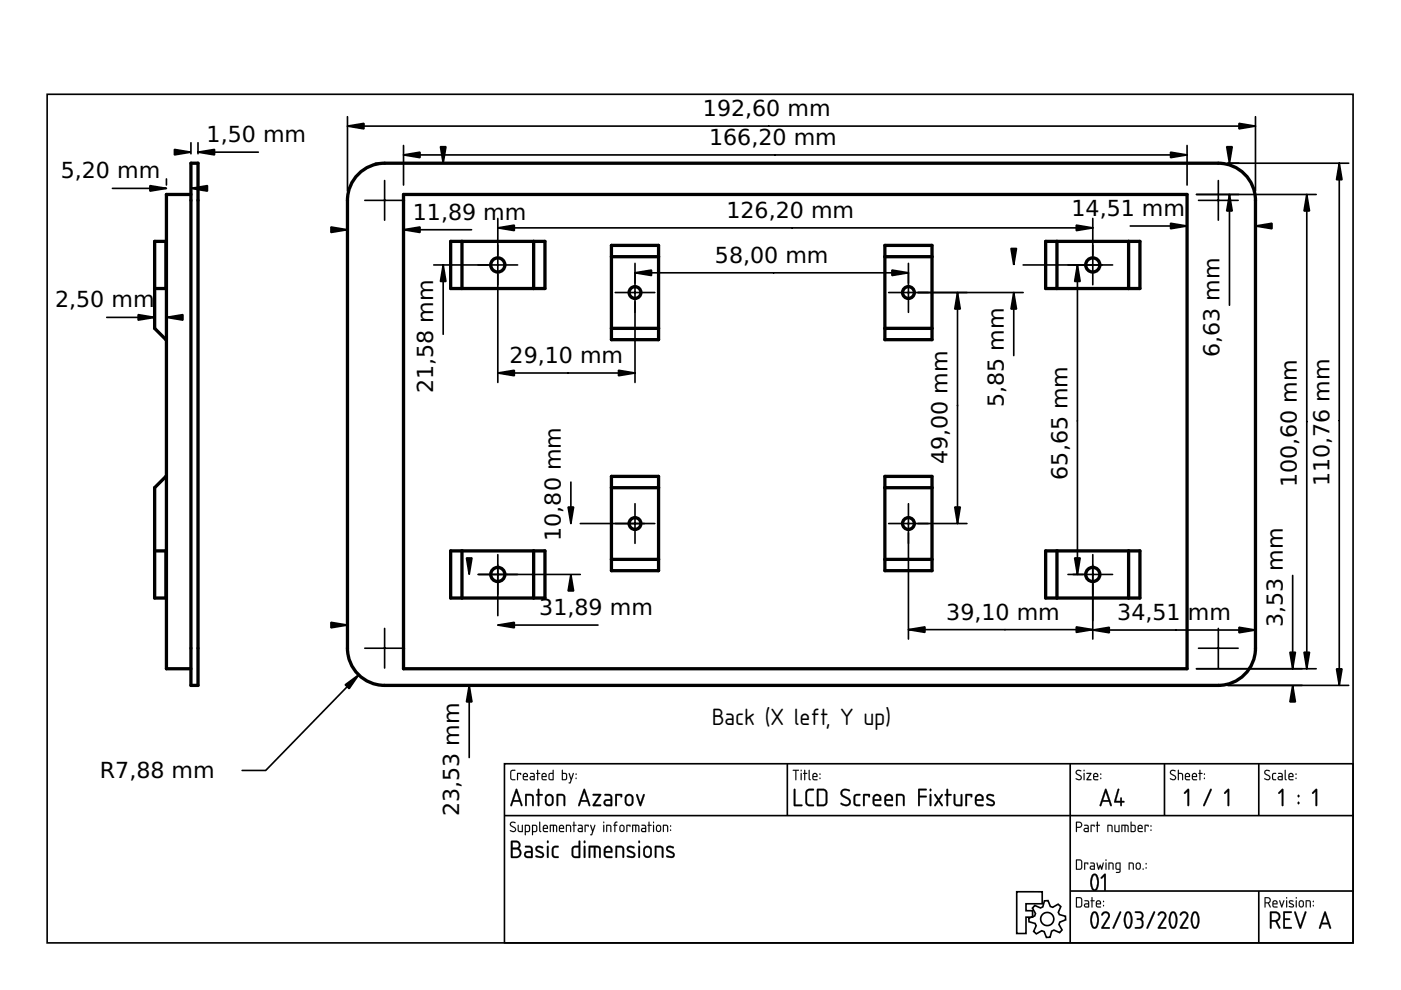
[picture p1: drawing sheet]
<svg xmlns="http://www.w3.org/2000/svg" width="297mm" height="210mm" viewBox="0 0 297 210" stroke-linecap="round" stroke-linejoin="round" font-family="sans-serif">
<defs><g id="words">
<g font-size="4.7">
<text x="149" y="24.6">192,60 mm</text>
<text x="43.8" y="30.2">1,50 mm</text>
<text x="150.3" y="30.7">166,20 mm</text>
<text x="12.9" y="37.8">5,20 mm</text>
<text x="87.5" y="46.6">11,89 mm</text>
<text x="154" y="46.2">126,20 mm</text>
<text x="227.2" y="45.8">14,51 mm</text>
<text x="151.6" y="55.7">58,00 mm</text>
<text x="11.7" y="65.2">2,50 mm</text>
<text x="108" y="77">29,10 mm</text>
<text x="258.6" y="75.7" transform="rotate(-90 258.6 75.7)">6,63 mm</text>
<text x="91.9" y="83.3" transform="rotate(-90 91.9 83.3)">21,58 mm</text>
<text x="212.8" y="86.3" transform="rotate(-90 212.8 86.3)">5,85 mm</text>
<text x="200.9" y="98.4" transform="rotate(-90 200.9 98.4)">49,00 mm</text>
<text x="226.3" y="101.7" transform="rotate(-90 226.3 101.7)">65,65 mm</text>
<text x="275" y="103.3" transform="rotate(-90 275 103.3)">100,60 mm</text>
<text x="281.9" y="103.1" transform="rotate(-90 281.9 103.1)">110,76 mm</text>
<text x="118.9" y="114.7" transform="rotate(-90 118.9 114.7)">10,80 mm</text>
<text x="114.3" y="130.4">31,89 mm</text>
<text x="200.6" y="131.4">39,10 mm</text>
<text x="236.9" y="131.5">34,51</text>
<text x="251.8" y="131.5">mm</text>
<text x="272" y="133" transform="rotate(-90 272 133)">3,53 mm</text>
<text x="150.9" y="153.7">Back (X left, Y up)</text>
<text x="21.2" y="165">R7,88 mm</text>
<text x="97.4" y="173.1" transform="rotate(-90 97.4 173.1)">23,53 mm</text>
</g>
</g></defs>
<g fill="none" stroke="#000" stroke-width=".35">
<path d="M10 20h276.9v179.9h-276.9zM107 161.9h179.9v38h-179.9zM107 172.9h179.9M166.9 161.9v11M226.9 161.9v38M246.9 161.9v11M266.9 161.9v11M215.6 189.1h5.4v2.5h-3.5v1.5h1.4v1.4h-1.4v3.4h-1.9zM219.4 192l1.2 .5 .5-.2 .3-1.3h.8l.5 1.2 .5 .2 1.1-.7 .6 .5-.5 1.2 .2 .5 1.3 .4v.7l-1.2 .5-.2 .5 .7 1.2-.5 .5-1.2-.5-.5 .2-.4 1.3-.7 .1-.5-1.3-.5-.2-1.2 .7-.5-.5 .5-1.2-.2-.5-1.3-.4-.1-.7 1.3-.5 .1-.5-.6-1.2zM226.9 188.9h60M266.9 188.9v11"/>
<circle cx="222" cy="194.9" r="1.4"/>
</g>
<g fill="#000">
<path d="M108.2 174.4a.7 .7 0 0 1 1.1 .1h-.1a.48 .48 0 0 0-.5-.1 .48 .48 0 0 0-.3 .5l1 .8-.1 .6a.76 .76 0 0 1-1.2-.3l.9 .2 .2-.3-1.1-.9zM108.3 174.4l-.2 .6 .9 .5a.37 .37 0 0 1 .2 .6 .37 .37 0 0 1-.5 .1l-.5-.2v.2a.67 .67 0 0 0 .8 .2 .67 .67 0 0 0 .4-.7l-1.1-.9 .2-.4 .7 .1 .1-.1-.7-.2zM109.8 174.9l.2 .1v1.1l.6 .1v-1.2l.2-.1v1.5h-.6l-.3-.1zM109.8 174.9l.1 1.4 .9 .1v-1.5l-.1 .1v1.2h-.5l-.2-.1v-1.1zM111.5 175.1v1.1h.5l.1-1zM111.5 175.1l.7 .1-.1 1h-.6zM111.3 174.9h.8l.3 .4-.1 1-.8 .1-.1 .7-.1-.1zM111.3 174.9v2.1h.2v-.6h.5a.94 .94 0 0 0 .3-1.4zM113 175.1v1.1h.6v-1zM113 175.1l.7 .1-.1 1h-.6zM112.8 174.9h.9l.2 .4-.1 1-.8 .1-.1 .7-.1-.1zM112.8 174.9v2.1h.2v-.6h.5a.94 .94 0 0 0 .3-1.4zM114.3 174.2l.2 .1v1.7l.3 .3-.2 .1-.3-.3zM114.4 174.3l-.1 1.8 .1 .2 .2 .1-.1-2.1zM115.4 175.2l-.1 .3h.7l-.2-.4zM115.4 175.2a.36 .36 0 0 1 .4-.1 .36 .36 0 0 1 .2 .5h-.7zM115.3 175a.55 .55 0 0 1 .7 0 .55 .55 0 0 1 .1 .8l-.8-.1 .1 .4 .8 .2-.7 .1a.92 .92 0 0 1-.2-1.4zM115.3 175l-.2 .4 .1 .9 1 .1v-.2h-.8l-.1-.3v-.2h.9l-.1-.6-.5-.2zM116.6 174.9l1.4 .1 .1 .3v1.1l-.2-.1-.1-1.1-.3-.1v1.2l-.1 .1-.2-.1v-1.2h-.4v1.2l-.2 .1zM116.6 174.9v1.5l.2-.1v-1.2h.4l.2 1.3v-1.3h.5v1.2l.2 .1a1.36 1.36 0 0 0-.3-1.5zM118.8 175.2l-.1 .3h.7l-.2-.4zM118.8 175.2a.36 .36 0 0 1 .4-.1 .36 .36 0 0 1 .2 .5h-.7zM118.7 175a.56 .56 0 0 1 .7 0 .56 .56 0 0 1 .1 .8l-.8-.1 .1 .4 .8 .2-.7 .1a.92 .92 0 0 1-.2-1.4zM118.7 175l-.2 .4 .1 .9 1 .1v-.2h-.8l-.1-.3v-.2h.9l-.1-.6-.4-.2zM120 174.9h.7l.3 .1 .1 1.4-.2-.1-.1-1.1-.6-.1v1.2l-.2 .1zM120 174.9v1.5l.2-.1v-1.2l.7 .1 .1 1.2 .1-.7a.7 .7 0 0 0-.3-.8 .7 .7 0 0 0-.8 0zM121.6 174.2l.2 .1v.6l.5 .1-.5 .1v1.2l-.1 .1-.1-.1v-1.2l-.3-.1 .3-.1zM121.6 174.2v.7l-.2 .1 .2 .1 .1 1.3 .1-1.3 .4-.1-.4-.1v-.6zM122.7 175.8l.1 .4h.5v-.5zM122.7 175.8l.7-.1v.5h-.7zM122.6 174.9h.7l.3 .4-.1 1.1h-.6a.46 .46 0 0 1-.5-.4 .46 .46 0 0 1 .5-.5h.4v-.3l-.7-.1zM122.6 174.9v.1l.7 .2 .1 .4h-.5a.43 .43 0 0 0-.4 .4 .43 .43 0 0 0 .4 .4h.6l.1-1.1-.3-.4zM124 174.9l.8 .1-.1 .3-.1-.2h-.4v1.2l-.1 .1-.2-.1zM124 174.9l.1 1.5 .1-1.3h.4l.1 .2 .1-.3zM125.1 174.9l.3 .1 .3 1 .3-1 .1-.1 .1 .1-.8 2.1-.3-.1 .3-.1 .2-.6zM125.2 174.9l.4 1.4-.2 .6-.3 .1 .3 .1 .8-2.1h-.2l-.3 1-.4-1zM127.9 174.9l.2 .1v1.3l-.1 .1-.1-.1zM127.9 174.9l.1 1.5 .1-1.4zM127.9 174.4a.15 .15 0 0 1 .3 0 .15 .15 0 0 1-.3 0zM127.9 174.2v.3h.2v-.3zM128.5 174.9h.7l.3 .1 .1 1.4-.2-.1-.1-1.1-.6-.1v1.2l-.2 .1zM128.6 174.9v1.5l.1-.1v-1.2l.7 .1 .1 1.2 .1-.7a.7 .7 0 0 0-.2-.8 .7 .7 0 0 0-.8 0zM130.4 174.3l.5-.1v.2l-.4 .1v.4l.4 .1-.4 .1v1.2l-.2 .1-.1-1.3-.2-.1 .2-.1zM130.4 174.3l-.1 .6-.3 .1 .3 .1v1.3l.1-1.3 .5-.1-.5-.1 .1-.3 .4-.2v-.2zM131.6 175.2v.8l.5 .1 .1-.8-.2-.2zM131.6 175.1l.5 .1 .1 .6a.36 .36 0 0 1-.3 .4 .36 .36 0 0 1-.4-.3zM131.5 175a.55 .55 0 0 1 .6-.1 .55 .55 0 0 1 .3 .5l-.1 .8-.2 .2h-.5l-.3-.5v-.7zM131.5 175l-.1 .2-.1 .7a.53 .53 0 0 0 .6 .5 .53 .53 0 0 0 .5-.5l-.2-.9-.4-.1zM132.8 174.9l.9 .1-.1 .3-.1-.2h-.5v1.2l-.1 .1-.1-.1zM132.8 174.9l.1 1.5 .1-1.3h.5l.1 .2 .1-.3zM134 174.9l1.4 .1 .2 .3-.1 1.1-.2-.1v-1.1l-.4-.1v1.2l-.1 .1-.1-.1v-1.2h-.5v1.2l-.2 .1zM134.1 174.9l-.1 1.5 .2-.1v-1.2h.5l.1 1.3 .1-1.3h.4l.1 1.2 .1 .1a1.36 1.36 0 0 0-.2-1.5zM136.2 175.8l.1 .4h.5v-.5zM136.2 175.8l.6-.1v.5h-.6zM136 174.9h.8l.2 .4v1.1h-.7a.46 .46 0 0 1-.4-.4 .46 .46 0 0 1 .4-.5h.5v-.3l-.8-.1zM136 174.9v.1l.8 .2v.4h-.5a.43 .43 0 0 0-.4 .4 .43 .43 0 0 0 .4 .4h.7v-1.1l-.3-.4zM137.5 174.2l.2 .1v.6l.5 .1-.5 .1v1.2l-.1 .1-.1-.1v-1.2l-.2-.1 .2-.1zM137.5 174.2v.7l-.2 .1 .2 .1 .1 1.3 .1-1.3 .4-.1-.4-.1v-.6zM138.5 174.9l.2 .1v1.3l-.1 .1-.2-.1zM138.5 174.9l.1 1.5 .1-1.4zM138.4 174.4a.15 .15 0 0 1 .3 0 .15 .15 0 0 1-.3 0zM138.5 174.2v.3h.1v-.3zM139.4 175.2l-.1 .8 .5 .1 .1-.8-.2-.2zM139.4 175.1l.5 .1 .1 .6a.36 .36 0 0 1-.4 .4 .36 .36 0 0 1-.3-.3zM139.3 175a.55 .55 0 0 1 .6-.1 .55 .55 0 0 1 .3 .5l-.1 .8-.3 .2h-.4l-.3-.5v-.7zM139.3 175l-.2 .2v.7a.53 .53 0 0 0 .5 .5 .53 .53 0 0 0 .6-.5l-.2-.9-.4-.1zM140.6 174.9h.6l.4 .1v1.4l-.2-.1v-1.1l-.6-.1v1.2l-.2 .1zM140.6 174.9v1.5l.1-.1v-1.2l.7 .1 .2 1.2v-.7a.7 .7 0 0 0-.2-.8 .7 .7 0 0 0-.8 0zM142.1 175.9h.2v.3l-.2-.1zM142.1 175.9v.2h.1v-.2zM142.1 175h.2v.3h-.2zM142.1 175v.2h.2v-.2z"/>
<path d="M108.3 174.4a.64 .64 0 0 1 1 .1h-.1a.49 .49 0 0 0-.6-.1 .49 .49 0 0 0-.2 .5l.7 .5a.6 .6 0 0 1 .2 .8 .6 .6 0 0 1-.9 .1l-.3-.1 .1-.2a.51 .51 0 0 0 .6 .2 .51 .51 0 0 0 .4-.5l-1-.6-.1-.3zM109.8 174.9l.2 .1v1.1l.2 .1h.5v-1.2l.1-.1v1.5l-.9-.1zM111.5 175.1v1.1h.5l.2-1zM111.3 174.9a.77 .77 0 0 1 .9 .1 .77 .77 0 0 1 .2 .9l-.3 .5h-.6v.7h-.2zM113 175.1v1.1h.6l.1-1zM112.8 174.9a.77 .77 0 0 1 1 .1 .77 .77 0 0 1 .1 .9l-.2 .5h-.7v.7h-.2zM114.3 174.2l.2 .1v1.7l.3 .3-.2 .1-.3-.3zM115.4 175.2l-.1 .3h.7l-.2-.4zM115.3 175a.55 .55 0 0 1 .7 0 .55 .55 0 0 1 .1 .7h-.8l.1 .5 .8 .1-.7 .1a.91 .91 0 0 1-.2-1.4zM116.6 174.9h1.2a1.25 1.25 0 0 1 .2 1.5l-.1-1.2-.2-.1h-.2l-.1 1.3-.2-.1v-1.2h-.4v1.2l-.2 .1zM118.8 175.2l-.1 .3h.7l-.2-.4zM118.7 175a.55 .55 0 0 1 .7 0 .55 .55 0 0 1 .1 .7h-.8l.1 .5 .8 .1-.7 .1a.91 .91 0 0 1-.2-1.4zM120 174.9a.71 .71 0 0 1 .8 0 .71 .71 0 0 1 .3 .8l-.1 .7-.1-1.2-.7-.1v1.2l-.2 .1zM121.6 174.2l.2 .1v.6l.4 .1-.4 .1-.1 1.3-.1-1.3-.2-.1 .2-.1zM122.7 175.8l.1 .4h.5v-.5zM122.6 174.9h.7l.3 .4-.1 1.1h-.6a.44 .44 0 0 1-.4-.4 .44 .44 0 0 1 .4-.5h.4v-.3l-.7-.1zM124 174.9l.8 .1-.1 .3-.1-.2h-.4l-.1 1.3zM125.2 174.9l.1 .1 .4 1 .3-1h.2l-.8 2.1-.3-.1 .3-.1 .2-.6zM127.9 174.9l.2 .1-.1 1.4zM127.9 174.4a.15 .15 0 0 1 .3 0 .15 .15 0 0 1-.3 0zM128.5 174.9a.71 .71 0 0 1 .9 0 .71 .71 0 0 1 .2 .8l-.1 .7-.1-1.2-.7-.1v1.2l-.2 .1zM130.4 174.3l.5-.1v.2l-.4 .2v.3l.4 .1-.4 .1-.2 1.3-.1-1.3-.2-.1 .2-.1zM131.6 175.2l-.1 .7a.34 .34 0 0 0 .4 .3 .34 .34 0 0 0 .3-.4l-.1-.6zM131.5 175l.6-.1a.93 .93 0 0 1 0 1.5h-.4a.96 .96 0 0 1-.2-1.4zM132.8 174.9l.9 .1-.1 .3-.1-.2h-.5l-.1 1.3zM134.1 174.9h1.2a1.25 1.25 0 0 1 .2 1.5l-.2-1.2-.2-.1h-.2l-.1 1.3-.1-.1v-1.2h-.5v1.2l-.2 .1zM136.2 175.8l.1 .4h.5v-.5zM136 174.9h.7l.3 .4v1.1h-.7a.44 .44 0 0 1-.4-.4 .44 .44 0 0 1 .4-.5h.5v-.3l-.8-.1zM137.5 174.2l.2 .1v.6l.5 .1-.5 .1-.1 1.3-.1-1.3-.2-.1 .2-.1zM138.5 174.9l.2 .1-.1 1.4zM138.4 174.4a.15 .15 0 0 1 .3 0 .15 .15 0 0 1-.3 0zM139.4 175.2l-.1 .7a.34 .34 0 0 0 .3 .3 .34 .34 0 0 0 .4-.4l-.1-.6zM139.3 175l.6-.1a.93 .93 0 0 1-.1 1.5h-.4a.96 .96 0 0 1-.1-1.4zM140.6 174.9a.71 .71 0 0 1 .8 0 .71 .71 0 0 1 .3 .8l-.1 .7-.2-1.2-.6-.1v1.2l-.2 .1zM142.1 175.9h.2v.2h-.2zM142.1 175h.2v.3h-.2z"/>
<path d="M108.3 163.4l.9-.2v.2l-.6 .1-.2 .1v1.3l.2 .3h.6l.1 .2h-.8l-.3-.3v-1.4zM109.6 163.9l.9 .1-.1 .3-.1-.2h-.5l-.1 1.3zM111.1 164.2v.3h.6l-.2-.4zM111 164a.55 .55 0 0 1 .8 0 .55 .55 0 0 1 0 .8h-.7l.1 .4 .7 .1-.6 .1a.91 .91 0 0 1-.3-1.4zM112.6 164.8v.4h.6v-.4zM112.4 163.9h.7l.3 .4-.1 1.1h-.6a.44 .44 0 0 1-.4-.4 .44 .44 0 0 1 .4-.5h.5l-.1-.3-.7-.1zM113.9 163.2l.2 .1v.6l.4 .1-.4 .1-.1 1.3-.1-1.3-.2-.1 .2-.1zM115.1 164.2l-.1 .3h.7l-.2-.4zM115 164a.55 .55 0 0 1 .7 0 .55 .55 0 0 1 .1 .8h-.8l.1 .4 .8 .1-.7 .1a.91 .91 0 0 1-.2-1.4zM116.6 164.1l-.1 .1a.63 .63 0 0 0 0 .7 .63 .63 0 0 0 .7 .3v-1.1zM116.4 164l.8-.1v-.6l.2-.1v2.2h-.8l-.3-.2zM119.3 164.1v1.1h.5a.78 .78 0 0 0 .2-1zM119.2 163.2l.1 .1v.6h.7l.2 .3v.8l-.2 .4-.9-.1zM120.6 163.9l.2 .1 .3 1 .4-1h.2l-.8 2.1-.3-.1 .2-.1 .2-.6zM122.1 164.9h.1v.2h-.1zM122.1 164h.1v.3h-.1z"/>
<path d="M108.3 163.3l1-.1v.2l-.7 .1-.2 .1v1.3l.1 .2 .8 .1v.2h-.8l-.3-.3v-1.4zM108.4 163.4l-.2 .3v1.4l.3 .3h.7v-.2h-.6l-.2-.3v-1.3l.2-.2h.6v-.2zM109.6 163.9l.9 .1-.1 .3-.1-.2h-.5v1.2l-.1 .1-.1-.1zM109.7 163.9v1.5l.1-1.3h.5l.1 .2 .1-.3zM111.1 164.2v.3h.6l-.2-.4zM111.1 164.2a.36 .36 0 0 1 .5-.1 .36 .36 0 0 1 .1 .5h-.7zM111 164a.55 .55 0 0 1 .8 0 .55 .55 0 0 1 0 .8h-.7v.3l.9 .2-.7 .1a.92 .92 0 0 1-.3-1.4zM111 164l-.2 .4 .2 .9 .9 .1v-.1l-.8-.1-.1-.3v-.2h.9l-.1-.6-.4-.2zM112.6 164.8v.4h.6v-.4zM112.5 164.8l.7-.1v.5h-.6zM112.4 163.9h.7l.3 .4v1.1h-.7a.46 .46 0 0 1-.4-.4 .46 .46 0 0 1 .4-.5h.5l-.1-.3-.7-.1zM112.4 163.9v.2l.8 .1v.4h-.5a.43 .43 0 0 0-.4 .4 .43 .43 0 0 0 .4 .4h.6l.1-1.1-.3-.4zM113.9 163.2l.2 .1v.6l.5 .1-.5 .1v1.2l-.1 .1-.1-.1v-1.2l-.3-.1 .3-.1zM113.9 163.3v.6l-.2 .1 .2 .1 .1 1.3 .1-1.3 .4-.1-.4-.1v-.6zM115.1 164.2l-.1 .3h.7l-.2-.4zM115.1 164.2a.36 .36 0 0 1 .4-.1 .36 .36 0 0 1 .2 .5h-.7zM115 164a.55 .55 0 0 1 .8 0 .55 .55 0 0 1 0 .8h-.8l.1 .3 .8 .2-.7 .1a.92 .92 0 0 1-.2-1.4zM115 164l-.2 .4 .1 .9 1 .1v-.1l-.8-.1-.1-.3v-.2h.9l-.1-.6-.4-.2zM116.6 164.1l-.1 1 .7 .1v-1.1zM116.6 164.1h.6v1.1h-.3a.65 .65 0 0 1-.3-1.1zM116.4 164l.8-.1v-.6l.2-.1v2.2h-.8l-.3-.2zM116.4 164l-.1 1.2 .3 .2h.7l.1-2.1h-.2v.6zM119.3 164.1v1.1h.5a.76 .76 0 0 0 0-1.1zM119.3 164.1h.5a.73 .73 0 0 1 .2 1l-.7 .1zM119.1 163.2l.3 .1-.1 .6h.7l.2 .3v1l-.2 .2-.9-.1zM119.2 163.2l-.1 2.1 .9 .1 .2-.4v-.8l-.2-.3h-.7v-.6zM120.6 163.9l.2 .1 .3 1 .3-1 .2-.1 .1 .1-.8 2.1-.3-.1 .2-.1 .2-.6zM120.6 163.9l.4 1.4-.2 .6-.2 .1 .3 .1 .8-2.1h-.2l-.4 1-.3-1zM122 164.9h.2v.3h-.2zM122.1 164.9v.2h.1v-.2zM122 164h.2v.3h-.2zM122.1 164v.2l.1 .1v-.3z"/>
<path d="M109.4 167.3l.3 .1 1.1 3.2-.2 .4-.2-.2-.2-.8h-1.4l-.3 .9h-.3v-.1zM109.4 167.3l-1.2 3.5 .2 .1 .2-.1 .2-.8h1.4l.4 .9 .1-.2-1.1-3.3zM109.5 168l-.6 1.7h1.2zM109.5 167.9l.6 1.8h-1.2zM111.4 168.4l1.1-.1 .5 .3a3.5 3.5 0 0 1 .1 2.3h-.3v-.2l-.1-1.9-1-.1v2v.2h-.3zM111.4 168.4v2.4l.3-.1v-2h.8l.3 .2v1.8l.2 .2 .1-.2v-1.3a.8 .8 0 0 0-.6-1zM114 167.3h.3l.1 .1v1l.5-.1 .2 .2-.2 .2h-.5v2l-.2 .3-.2-.3v-2h-.3l-.1-.2 .1-.1h.3zM114.1 167.3l-.1 1.1-.3 .1 .3 .2v2l.2 .2 .1-.2v-2l.8-.2-.2-.1h-.6v-1zM116.1 168.8l-.2 .3v.9a.58 .58 0 0 0 .9 .5l.2-.6-.1-.9-.4-.3zM116.1 168.8l.4-.1 .4 .1 .1 .3 .1 .8a.59 .59 0 0 1-.6 .7 .59 .59 0 0 1-.6-.6v-.9zM115.9 168.5a.92 .92 0 0 1 .9-.1 .92 .92 0 0 1 .6 .8 1.53 1.53 0 0 1-.3 1.5l-.6 .2-.7-.2a1.81 1.81 0 0 1 .1-2.2zM115.9 168.6l-.3 .6a1.4 1.4 0 0 0 .4 1.6 .89 .89 0 0 0 1.3-.8v-1l-.2-.4-.7-.2zM118 168.4l1.1-.1 .6 .3a3.5 3.5 0 0 1 .1 2.3h-.3v-.2l-.1-1.9-1.1-.1 .1 2-.1 .2h-.3zM118.1 168.4v2.4l.2-.1v-2h.8l.4 .2v1.8l.2 .2 .1-.2v-1.3a.8 .8 0 0 0-.7-1zM123.8 167.3l.3 .1 1.1 3.2-.2 .4-.2-.2-.3-.8h-1.3l-.3 .9h-.3l-.1-.1zM123.8 167.3l-1.2 3.5 .2 .1 .1-.1 .3-.8h1.4l.4 .9 .1-.2-1.1-3.3zM123.8 168l-.5 1.7h1.1zM123.9 167.9l.6 1.8h-1.2zM125.7 168.4h1.7l.1 .2-1.3 2 1.1-.1 .1 .1v.3h-1.7v-.3l1.3-1.9h-1.2h-.1zM125.7 168.4l.1 .3h1.2l-1.3 1.9v.3h1.7l-.1-.3h-1.2l1.3-2v-.2zM128.4 169.9v.4l.2 .2 .8 .1v-.8zM128.4 169.9l1.1-.1v.8l-1.1-.1-.1-.3zM128.2 168.4l1.1-.1 .5 .6v1.9l-.2 .2h-.9a.77 .77 0 0 1-.8-.8 .77 .77 0 0 1 .8-.8h.7v-.5l-.2-.2h-1zM128.2 168.4v.2l1 .1 .2 .2 .1 .6h-.8a.72 .72 0 0 0-.7 .7 .72 .72 0 0 0 .7 .7l1.1-.1v-1.9l-.5-.5zM130.5 168.4l1.2-.1 .2 .2v.5l-.2 .1-.1-.1v-.3h-.8v2l-.2 .2-.2-.2zM130.5 168.4a4.3 4.3 0 0 0 .1 2.5l.2-.2v-2h.8l.1 .3 .2-.5-.2-.1zM133 168.8l-.1 .3-.1 .9a.58 .58 0 0 0 .9 .5l.2-.6v-.9l-.5-.3zM133 168.8l.4-.1 .4 .1 .2 .3v.8a.59 .59 0 0 1-.6 .7 .59 .59 0 0 1-.6-.6v-.9zM132.8 168.5a.92 .92 0 0 1 1-.1 .92 .92 0 0 1 .5 .8 1.53 1.53 0 0 1-.3 1.5l-.6 .2-.7-.2a1.81 1.81 0 0 1 .1-2.2zM132.8 168.6l-.3 .6a1.4 1.4 0 0 0 .4 1.6 .89 .89 0 0 0 1.4-.8l-.1-1-.2-.4-.6-.2zM134.9 168.4l.3 .1 .6 1.7 .5-1.7 .2-.2 .2 .2-.7 2.3-.2 .2-.2-.2-.7-2.2zM134.9 168.4l.7 2.4 .2 .1 .9-2.4-.2-.1-.1 .1-.6 1.8-.6-1.8z"/>
<path d="M109.4 167.3l.3 .1 1.1 3.3-.2 .2-.4-.9h-1.4l-.3 .9-.3-.1zM109.5 168l-.6 1.7h1.2zM111.4 168.4a1.44 1.44 0 0 1 1.8 .5v1.8l-.2 .2-.2-.2v-1.8l-.3-.2h-.8v2l-.2 .2a3.9 3.9 0 0 1-.1-2.5zM114 167.3h.3l.1 .1v1h.5l.2 .1-.2 .2h-.5v2l-.2 .2-.2-.2v-2l-.4-.2 .4-.1zM116.1 168.8l-.2 .3v.9a.57 .57 0 0 0 .6 .6 .57 .57 0 0 0 .5-.7v-.8l-.2-.3-.3-.1zM115.9 168.5a.92 .92 0 0 1 1.5 .7 1.51 1.51 0 0 1-.3 1.5 .92 .92 0 0 1-1 .1 .92 .92 0 0 1-.6-.8l.1-1zM118 168.4a1.44 1.44 0 0 1 1.8 .5v1.8l-.1 .2-.2-.2v-1.8l-.4-.2h-.8v2l-.1 .2a3.9 3.9 0 0 1-.2-2.5zM123.8 167.3l.2 .1 1.1 3.3-.1 .2-.5-.9h-1.3l-.3 .9-.3-.1zM123.9 168l-.6 1.7h1.1zM125.7 168.4h1.7v.2l-1.2 2h1.1h.1v.3h-1.7v-.3l1.3-1.9h-1.2l-.1-.1zM128.4 169.9l-.1 .4 .3 .2 .8 .1v-.8zM128.2 168.4h1.1l.5 .5v1.9l-.2 .1h-.9a.74 .74 0 0 1-.7-.7 .74 .74 0 0 1 .7-.8h.7v-.5l-.2-.2-1-.1zM130.5 168.4l1.2-.1 .2 .2-.2 .6-.1-.1v-.3h-.8v2l-.2 .2a3.9 3.9 0 0 1-.1-2.5zM133 168.8l-.2 .3v.9a.57 .57 0 0 0 .6 .6 .57 .57 0 0 0 .6-.7l-.1-.8-.1-.3-.4-.1zM132.8 168.5a.92 .92 0 0 1 1.5 .7 1.51 1.51 0 0 1-.3 1.5 .92 .92 0 0 1-1 .1 .92 .92 0 0 1-.5-.8v-1zM134.9 168.4l.3 .1 .6 1.7 .5-1.7 .2-.1 .2 .1-.7 2.3-.2 .1-.2-.1z"/>
<path d="M168.1 163.2h1.2l.1 .1-.6 .1 .1 1.9-.2 .1-.1-.1v-1.9h-.5zM168.1 163.2v.2h.5l.1 2 .1-2 .6-.1zM169.8 163.9l.2 .1v1.3l-.1 .1-.2-.1zM169.8 163.9l.1 1.5 .1-1.4zM169.7 163.4a.15 .15 0 0 1 .3 0 .15 .15 0 0 1-.3 0zM169.8 163.2v.3h.1v-.3zM170.5 163.2l.2 .1v.6l.5 .1-.5 .1v1.2l-.1 .1-.1-.1v-1.2l-.2-.1 .2-.1zM170.5 163.3v.6l-.2 .1 .2 .1 .1 1.3 .1-1.3 .4-.1-.4-.1v-.6zM171.5 163.2l.2 .1v1.7l.2 .3-.1 .1-.4-.3zM171.5 163.3v1.8v.2l.3 .1-.1-2.1zM172.5 164.2l-.1 .3h.7l-.2-.4zM172.5 164.2a.36 .36 0 0 1 .5-.1 .36 .36 0 0 1 .1 .5h-.7zM172.4 164a.55 .55 0 0 1 .8 0 .55 .55 0 0 1 0 .8h-.8l.1 .3 .8 .2-.6 .1a.92 .92 0 0 1-.3-1.4zM172.4 164l-.2 .4 .2 .9 .9 .1v-.1l-.8-.1-.1-.3v-.2h.9l-.1-.6-.4-.2zM173.8 164.9h.1v.3h-.1zM173.8 164.9v.2h.1v-.2zM173.8 164h.1l.1 .3h-.2zM173.8 164v.2l.1 .1v-.3z"/>
<path d="M168.1 163.2l1.3 .1-.6 .1-.1 2-.1-2h-.5zM169.8 163.9l.2 .1-.1 1.4zM169.8 163.4a.14 .14 0 0 1 .2 0 .14 .14 0 0 1-.2 0zM170.5 163.2l.2 .1v.6l.5 .1-.5 .1-.1 1.3-.1-1.3-.2-.1 .2-.1zM171.5 163.2l.2 .1v1.7l.2 .3-.1 .1-.3-.3zM172.5 164.2l-.1 .3h.7l-.2-.4zM172.4 164a.55 .55 0 0 1 .8 0 .55 .55 0 0 1 0 .8h-.8l.1 .4 .8 .1-.6 .1a.91 .91 0 0 1-.3-1.4zM173.8 164.9h.1v.2h-.1zM173.8 164h.1v.3h-.1z"/>
<path d="M168.3 167.3h.3v.1v3.2h1.3h.2v.3h-1.8zM171 167.5a1.46 1.46 0 0 1 1.6-.1l-.2 .2-1 .1-.3 .4 .1 2.2 .4 .3h.9l-.1 .3h-1l-.6-.5v-2.3zM173.6 167.6v3l1.2-.1 .3-.5-.1-2-.4-.4zM173.3 167.3h1.5l.6 .6v2.4l-.6 .6h-1.6zM178.5 167.5a1.41 1.41 0 0 1 1.7 .1l-.2 .2a.92 .92 0 0 0-1.4 .4l.3 .5a1.9 1.9 0 0 1 1.5 1 1.07 1.07 0 0 1-.6 1.2 1.07 1.07 0 0 1-1.2-.2l-.4-.2 .2-.3a1.19 1.19 0 0 0 1.6 0 .58 .58 0 0 0-.3-.7l-1.4-.9-.1-.4zM181.2 168.6a1.11 1.11 0 0 1 1.2-.1v.1a.86 .86 0 0 0-1.1 .6l.1 1.2 .1 .1 .9 .1v.1a.96 .96 0 0 1-1.2 .1 .96 .96 0 0 1-.2-1.2v-.7zM183 168.4l1.3-.1 .2 .2-.2 .6-.2-.1v-.3h-.8v2l-.1 .2a3.9 3.9 0 0 1-.2-2.5zM185.5 168.9l-.1 .6h1.1a.58 .58 0 0 0-.3-.7 .58 .58 0 0 0-.7 .1zM185.3 168.6a.92 .92 0 0 1 1.3 0 .92 .92 0 0 1 .1 1.2h-1.3l.1 .7 1.1 .1 .3 .2-.3 .1h-.9a.89 .89 0 0 1-.7-1.2 1.14 1.14 0 0 1 .3-1.1zM188 168.9l-.1 .6h1.1a.58 .58 0 0 0-.3-.7 .58 .58 0 0 0-.7 .1zM187.8 168.6a.92 .92 0 0 1 1.2 0 .92 .92 0 0 1 .2 1.2h-1.3l.1 .7 1.1 .1 .2 .2-.2 .1h-.9a.89 .89 0 0 1-.7-1.2 1.14 1.14 0 0 1 .3-1.1zM190 168.4a1.44 1.44 0 0 1 1.8 .5v1.8l-.2 .2-.2-.2v-1.8l-.3-.2h-.8v2l-.2 .2a3.9 3.9 0 0 1-.1-2.5zM194.7 167.3l1.6-.1 .2 .2-.2 .2h-1.3v1.1h1.3l.2 .2-.2 .2h-1.3v1.6l-.2 .2-.1-.2zM197.2 168.4h.2l.1 .1v2.2l-.2 .2-.2-.2zM197.1 167.5a.25 .25 0 0 1 .5 0 .25 .25 0 0 1-.5 0zM198.1 168.4h.3l.6 .9 .6-.9h.3v.3l-.7 .9 .7 1.1v.2l-.3-.1-.6-.8-.6 .8-.3 .1v-.3l.7-1-.7-1zM200.7 167.3h.3v.1v1h.6l.2 .1-.2 .2h-.6v2l-.2 .2-.1-.2v-2l-.4-.2 .4-.1zM202.2 168.4h.3v.2l.1 1.7 .3 .3h.8v-2.1l.2-.1 .1 .2v2.3h-1.1a.84 .84 0 0 1-.7-1.1zM204.7 168.4l1.2-.1 .2 .2-.1 .6-.2-.1v-.3h-.8v2l-.2 .2a3.9 3.9 0 0 1-.1-2.5zM207.2 168.9l-.1 .6h1.1a.58 .58 0 0 0-.3-.7 .58 .58 0 0 0-.7 .1zM207 168.6a.92 .92 0 0 1 1.3 0 .92 .92 0 0 1 .1 1.2h-1.3l.1 .7 1.1 .1 .2 .2-.2 .1h-.9a.89 .89 0 0 1-.7-1.2 1.14 1.14 0 0 1 .3-1.1zM209.3 168.5a1.2 1.2 0 0 1 1.5 .2l-.2 .2-.6-.2a.34 .34 0 0 0-.4 0 .34 .34 0 0 0-.1 .4l1 .6a.71 .71 0 0 1 .3 1 .71 .71 0 0 1-1 .2l-.7-.2v-.3h.3a.78 .78 0 0 0 1.2-.1l-.2-.3-.9-.4a.66 .66 0 0 1-.2-1.1z"/>
<path d="M168.3 167.3h.3l.1 .1-.1 3.2 1.3-.1 .2 .1v.3h-1.8zM168.4 167.3v3.6h1.7v-.3h-.2h-1.3v-3.2zM171 167.5l.4-.3 1.2 .1-.1 .3-1 .1-.3 .2-.1 2.1 .2 .4 1.3 .2v.3h-1.2l-.6-.5-.1-2.3zM171.1 167.5l-.3 .6 .1 2.3 .5 .5h1l.1-.3h-.9l-.4-.3-.1-2.2 .3-.4 1-.1 .2-.2a1.48 1.48 0 0 0-1.5 .1zM173.6 167.6v3l1.2-.1 .2-.5v-2l-.4-.4zM173.5 167.6h1.1l.4 .3v2.4a1.67 1.67 0 0 1-1.5 .3zM173.2 167.3l1.6-.1 .4 .3 .2 .4v2.4l-.6 .6h-1.6zM173.3 167.3v3.6h1.5l.6-.6v-2.4l-.6-.6zM178.4 167.5a1.41 1.41 0 0 1 1.8 .1l-.2 .2a.91 .91 0 0 0-1.4 .4l.3 .5a1.92 1.92 0 0 1 1.5 1v.6l-.3 .4a1.47 1.47 0 0 1-1.9-.3l.2-.2 1.1 .3h.3l.2-.3a.55 .55 0 0 0-.3-.7l-1.4-.8-.1-.5zM178.5 167.5a.91 .91 0 0 0 .2 1.5l1 .5a.64 .64 0 0 1 .2 .9 .64 .64 0 0 1-.9 .1l-.6-.3-.2 .2 .1 .2a1.13 1.13 0 0 0 1.3 .3 1.13 1.13 0 0 0 .7-1.2l-.5-.6-.9-.4a.56 .56 0 0 1-.2-.9l.2-.2 1.1 .1 .2-.1-.2-.2-.9-.1zM181.1 168.5a1.11 1.11 0 0 1 1.3 0v.2a.86 .86 0 0 0-1.1 .5l.1 1.2 1 .2v.1a1.07 1.07 0 0 1-1.3 0 2.79 2.79 0 0 1 0-2.2zM181.2 168.6l-.2 .3a2.07 2.07 0 0 0 .3 1.9l.9 .1 .2-.2-.2-.1-.7-.1a1.97 1.97 0 0 1 0-1.8h.7l.2-.2a1.12 1.12 0 0 0-1.2 .1zM183 168.4l1.3-.1 .2 .2-.1 .5-.1 .1-.2-.1v-.3h-.8l.1 2-.2 .2-.2-.2zM183.1 168.4a4.3 4.3 0 0 0 .1 2.5l.1-.2v-2h.8l.2 .3 .1-.5-.1-.1zM185.5 168.9l-.1 .6h1.1l-.1-.6a.61 .61 0 0 0-.9 0zM185.5 168.9a.59 .59 0 0 1 .7-.2 .59 .59 0 0 1 .3 .8h-1.1zM185.3 168.5a.94 .94 0 0 1 1.3 .1 .94 .94 0 0 1 .1 1.2h-1.3l.2 .7h1l.3 .3-.3 .2h-.9a.92 .92 0 0 1-.7-1.3 1.08 1.08 0 0 1 .3-1.1zM185.4 168.6a2.22 2.22 0 0 0-.2 2.1l.5 .2h.9l.2-.1-.2-.2-1.1-.1-.1-.4v-.3l1.4-.1v-.7l-.2-.4-.7-.2zM188 168.9l-.1 .6h1.1l-.1-.6a.61 .61 0 0 0-.9 0zM188 168.9a.59 .59 0 0 1 .7-.2 .59 .59 0 0 1 .3 .8h-1.2zM187.8 168.5a.94 .94 0 0 1 1.3 .1 .94 .94 0 0 1 .1 1.2h-1.3l.1 .7h1.1l.3 .3-.3 .2h-.9a.92 .92 0 0 1-.7-1.3 1.08 1.08 0 0 1 .3-1.1zM187.8 168.6a2.22 2.22 0 0 0-.1 2.1l.5 .2h.9l.2-.1-.2-.2-1.1-.1-.2-.4v-.3l1.5-.1v-.7l-.2-.4-.7-.2zM190 168.4l1.1-.1 .5 .3a3.5 3.5 0 0 1 .2 2.3h-.3l-.1-.2-.1-1.9-1-.1v2v.2h-.3zM190 168.4v2.4l.3-.1v-2h.8l.3 .2 .1 1.8 .1 .2 .2-.2v-1.3a.8 .8 0 0 0-.7-1zM194.7 167.3l1.6-.1 .2 .2-.2 .2h-1.3v1.1h1.3l.2 .2-.2 .2h-1.3v1.6l-.2 .2-.2-.2zM194.7 167.3v3.4l.1 .2 .2-.2v-1.7h1.3l.2-.1-.2-.2h-1.3v-1.1h1.3l.2-.2-.2-.1zM197.1 168.4h.3l.1 .1v2.2l-.2 .2-.2-.2zM197.2 168.4l-.1 2.3 .2 .2 .1-.2v-2.2zM197.1 167.5a.26 .26 0 0 1 .5 0 .26 .26 0 0 1-.5 0zM197.2 167.3v.4h.2v-.4zM198.1 168.4h.3l.6 .9 .6-.9a.22 .22 0 0 1 .3 .1 .22 .22 0 0 1-.1 .2l-.6 .9 .7 1v.3h-.3l-.6-.9-.7 1-.2-.3 .7-1.1-.7-1zM198.1 168.4v.2l.7 1-.7 1v.3l.3-.1 .6-.9 .6 .9 .2 .1v-.3l-.6-1 .7-.9-.1-.3h-.2l-.6 1-.6-1zM200.7 167.3h.3v.1v1l.6-.1 .2 .2-.2 .2h-.6v2l-.2 .3-.2-.3 .1-2h-.4v-.2v-.1h.4zM200.7 167.3v1.1l-.4 .1 .4 .2v2l.1 .2 .2-.2v-2l.7-.2-.1-.1h-.6v-1zM202.2 168.4h.3l.1 1.9 .3 .2 .8 .1v-2.1l.2-.2 .2 .3-.1 2.3-1.1 .1-.5-.3a3.6 3.6 0 0 1-.2-2.3zM202.3 168.4a3.7 3.7 0 0 0 .1 2.3l.5 .2h1.1v-2.3l-.1-.2-.2 .1v2.1h-.8l-.3-.3-.1-1.7v-.2zM204.7 168.4l1.2-.1 .3 .2-.1 .5-.1 .1-.2-.1v-.3h-.8l.1 2-.3 .2-.2-.2zM204.7 168.4a4.3 4.3 0 0 0 .1 2.5l.2-.2v-2h.8l.2 .3 .1-.5-.2-.1zM207.2 168.9l-.1 .6h1.1l-.1-.6a.61 .61 0 0 0-.9 0zM207.2 168.9a.59 .59 0 0 1 .7-.2 .59 .59 0 0 1 .3 .8h-1.2zM207 168.5a.94 .94 0 0 1 1.3 .1 .94 .94 0 0 1 .1 1.2h-1.3l.1 .7h1.1l.3 .3-.3 .2h-.9a.92 .92 0 0 1-.7-1.3 1.08 1.08 0 0 1 .3-1.1zM207 168.6a2.22 2.22 0 0 0-.1 2.1l.5 .2h.9l.2-.1-.2-.2-1.1-.1-.2-.4v-.3l1.5-.1v-.7l-.2-.4-.7-.2zM209.3 168.5a1.2 1.2 0 0 1 1.5 .2l-.2 .2a.81 .81 0 0 0-1.1 .1l.2 .2 .8 .5a.68 .68 0 0 1 .4 .8 .68 .68 0 0 1-.8 .4l-1-.2 .2-.3 .9 .1 .3-.1v-.3l-1-.5a.68 .68 0 0 1-.2-1.1zM209.3 168.5l-.2 .5 .2 .4 1.1 .6 .2 .3a.8 .8 0 0 1-1.2 .1h-.2l.1 .3 1 .2 .3-.1a.61 .61 0 0 0 .3-.6 .61 .61 0 0 0-.4-.5l-.9-.4-.2-.3a.61 .61 0 0 1 1.1-.2h.2l-.1-.3-.8-.1z"/>
<path d="M228.2 163.4a.7 .7 0 0 1 1 .1v.1a.48 .48 0 0 0-.6-.1 .48 .48 0 0 0-.3 .4l1 .8-.1 .6a.76 .76 0 0 1-1.1-.3l.8 .2 .2-.3-1-.9zM228.2 163.4l-.1 .6 .8 .6a.37 .37 0 0 1 .2 .5 .37 .37 0 0 1-.5 .1l-.4-.2-.1 .2a.67 .67 0 0 0 .8 .2 .67 .67 0 0 0 .4-.7l-1-.9 .1-.4 .8 .1v-.1l-.6-.2zM229.8 163.9l.2 .1v1.3l-.2 .1-.1-.1zM229.8 163.9v1.5l.1-1.4zM229.7 163.4a.15 .15 0 0 1 .3 0 .15 .15 0 0 1-.3 0zM229.8 163.2v.3h.1v-.3zM230.3 163.9h1.1l-.8 1.3h.7l.1 .2h-1.1l.8-1.3h-.7zM230.4 163.9v.2h.7l-.7 1.3h1l-.1-.2h-.7l.8-1.3zM232 164.2v.3h.6l-.1-.4zM232 164.2a.36 .36 0 0 1 .5-.1 .36 .36 0 0 1 .1 .5h-.6zM231.9 164a.55 .55 0 0 1 .8 0 .55 .55 0 0 1 .1 .8h-.8v.3l.9 .2-.7 .1a.92 .92 0 0 1-.3-1.4zM232 164l-.2 .4 .1 .9 .9 .1v-.1l-.7-.1-.1-.3v-.2h.8l-.1-.6-.4-.2zM233.3 164.9h.2v.3h-.2zM233.3 164.9v.2h.2v-.2zM233.3 164h.2v.3h-.2zM233.3 164v.2l.2 .1v-.3z"/>
<path d="M228.2 163.4a.64 .64 0 0 1 1 .1 .49 .49 0 0 0-.6-.1 .49 .49 0 0 0-.3 .6l.7 .4a.6 .6 0 0 1 .3 .8 .6 .6 0 0 1-1 .1l-.2-.1 .1-.2a.51 .51 0 0 0 .6 .2 .51 .51 0 0 0 .3-.5l-.9-.6-.2-.3zM229.8 163.9l.2 .1-.2 1.4zM229.7 163.4a.15 .15 0 0 1 .3 0 .15 .15 0 0 1-.3 0zM230.3 163.9h1.1l-.8 1.3h.7l.1 .2h-1l.7-1.3h-.7zM232 164.2v.3h.6l-.1-.4zM231.9 164a.55 .55 0 0 1 .8 0 .55 .55 0 0 1 .1 .8h-.8l.1 .4 .8 .1-.7 .1a.91 .91 0 0 1-.3-1.4zM233.3 164.9h.2v.2h-.2zM233.3 164h.2v.3h-.2z"/>
<path d="M228.3 174.4v.9h.5a.45 .45 0 0 0 .4-.5 .45 .45 0 0 0-.4-.4zM228.2 174.2h.6a.66 .66 0 0 1 .6 .7 .66 .66 0 0 1-.6 .6h-.5v.8l-.2 .1zM230 175.8l.1 .4h.5v-.5zM229.9 174.9h.7l.2 .4v1.1h-.6a.44 .44 0 0 1-.5-.4 .44 .44 0 0 1 .5-.5h.4v-.3l-.7-.1zM231.3 174.9l.8 .1-.1 .3-.1-.2h-.5l-.1 1.3zM232.6 174.2l.2 .1v.6l.4 .1-.4 .1-.1 1.3-.1-1.3-.3-.1 .3-.1zM234.8 174.9a.71 .71 0 0 1 .9 0 .71 .71 0 0 1 .2 .8l-.1 .7-.1-1.2-.7-.1v1.2l-.2 .1zM236.3 174.9l.2 .1v1.1l.2 .1h.5v-1.2l.1-.1v1.5l-.9-.1zM237.8 174.9h1.2a1.25 1.25 0 0 1 .2 1.5l-.1-1.2-.3-.1h-.2l-.1 1.3-.1-.1v-1.2h-.4v1.2l-.2 .1zM239.9 175.1v1.1h.4a.78 .78 0 0 0 .2-1zM239.7 174.2l.2 .1v.6h.7l.2 .3v.8l-.3 .4-.8-.1zM241.5 175.2l-.1 .3h.7l-.2-.4zM241.4 175a.55 .55 0 0 1 .7 0 .55 .55 0 0 1 .1 .7h-.8l.1 .5 .8 .1-.7 .1a.91 .91 0 0 1-.2-1.4zM242.7 174.9l.9 .1-.1 .3-.2-.2h-.4l-.1 1.3zM243.9 175.9h.2v.2h-.2zM243.9 175h.2v.3h-.2z"/>
<path d="M228.3 174.4v.9h.5a.43 .43 0 0 0 .4-.5 .43 .43 0 0 0-.4-.4zM228.3 174.4h.5a.46 .46 0 0 1 .4 .4 .46 .46 0 0 1-.4 .5h-.5zM228.1 174.2h.9l.3 .2a.67 .67 0 0 1 .1 .7 .67 .67 0 0 1-.6 .5l-.5-.1 .1 .8-.3 .1zM228.2 174.3v2.1l.1-.9a.87 .87 0 0 0 1-.3v.1a.66 .66 0 0 0-.5-1.1zM230 175.8l.1 .4h.5v-.5zM230 175.8l.6-.1v.5h-.6zM229.9 174.9h.7l.3 .4-.1 1.1h-.6a.46 .46 0 0 1-.5-.4 .46 .46 0 0 1 .5-.5h.4v-.3l-.7-.1zM229.9 174.9v.1l.7 .2v.4h-.4a.43 .43 0 0 0-.4 .4 .43 .43 0 0 0 .4 .4h.6v-1.1l-.2-.4zM231.2 174.9l.9 .1-.1 .3-.1-.2h-.5l.1 1.2-.2 .1-.1-.1zM231.3 174.9v1.5l.1-1.3h.5l.1 .2 .1-.3zM232.6 174.2l.2 .1v.6l.4 .1-.4 .1v1.2l-.1 .1-.2-.1 .1-1.2-.3-.1 .3-.1zM232.6 174.2v.7l-.2 .1 .2 .1 .1 1.3 .1-1.3 .4-.1-.4-.1v-.6zM234.8 174.9h.7l.3 .1 .1 1.4-.2-.1-.1-1.1-.6-.1v1.2l-.2 .1zM234.8 174.9v1.5l.2-.1v-1.2l.7 .1 .1 1.2 .1-.7a.7 .7 0 0 0-.3-.8 .7 .7 0 0 0-.8 0zM236.3 174.9l.2 .1v1.1l.6 .1v-1.2l.3-.1v1.5h-.7l-.3-.1zM236.3 174.9l.1 1.4 .9 .1v-1.5l-.1 .1v1.2h-.5l-.2-.1v-1.1zM237.8 174.9l1.4 .1 .1 .3v1.1l-.2-.1-.1-1.1-.4-.1v1.2l-.1 .1-.1-.1v-1.2h-.4v1.2l-.2 .1zM237.8 174.9v1.5l.1-.1v-1.2h.5l.1 1.3 .1-1.3h.4l.1 1.2 .2 .1a1.36 1.36 0 0 0-.3-1.5zM239.9 175.1v1.1h.4a.76 .76 0 0 0 .1-1.1zM239.9 175.1h.5a.73 .73 0 0 1 .2 1l-.7 .1zM239.7 174.2l.2 .1v.6h.7l.2 .2v1.1l-.3 .2-.8-.1zM239.7 174.2v2.1l.8 .1 .3-.4v-.8l-.2-.3h-.7v-.6zM241.5 175.2l-.1 .3h.7l-.2-.4zM241.5 175.2a.36 .36 0 0 1 .4-.1 .36 .36 0 0 1 .2 .5h-.7zM241.4 175a.56 .56 0 0 1 .7 0 .56 .56 0 0 1 .1 .8l-.8-.1 .1 .4 .8 .2-.7 .1a.92 .92 0 0 1-.2-1.4zM241.4 175l-.2 .4 .1 .9 .9 .1v-.2h-.7l-.1-.3v-.2h.8l-.1-.6-.4-.2zM242.7 174.9l.9 .1-.1 .3-.2-.2h-.4v1.2l-.1 .1-.1-.1zM242.7 174.9l.1 1.5 .1-1.3h.5l.1 .2v-.3zM243.9 175.9h.2v.3l-.2-.1zM244 175.9v.2h.1v-.2zM243.9 175h.2v.3h-.2zM244 175v.2h.1v-.2z"/>
<path d="M234.3 167.3l.3 .1 1.1 3.2-.1 .4-.3-.2-.2-.8h-1.3l-.4 .9h-.2l-.1-.1zM234.4 167.3l-1.2 3.5 .1 .1 .2-.1 .2-.8h1.4l.5 .9 .1-.2-1.1-3.3zM234.4 168l-.5 1.7h1.1zM234.4 167.9l.6 1.8h-1.2zM237 167.2l.3 .1v.1l-.7 2.4h.9v-.5l.2-.2 .2 .2v.5h.3l.2 .2-.2 .2h-.3v.5l-.2 .2-.2-.2v-.5h-1.1l-.2-.2zM237 167.3l-.8 2.7 .2 .2h1.1v.5l.2 .2 .1-.2v-.6l.6-.1-.2-.2h-.4v-.6l-.2-.1-.1 .7h-.9l.7-2.4-.1-.1z"/>
<path d="M234.3 167.3l.3 .1 1.1 3.3-.1 .2-.5-.9h-1.3l-.4 .9-.3-.1zM234.4 168l-.5 1.7h1.1zM237 167.3h.3v.1l-.7 2.4h.9v-.5l.2-.2 .2 .2v.5h.3l.2 .2-.5 .2v.5l-.2 .2-.2-.2v-.5h-1.1l-.2-.2z"/>
<path d="M248.2 163.4a.7 .7 0 0 1 1 .1l-.1 .1a.48 .48 0 0 0-.5-.1 .48 .48 0 0 0-.3 .4l1 .8-.1 .6a.76 .76 0 0 1-1.1-.3l.8 .2 .2-.3-1-.9zM248.2 163.4l-.1 .6 .8 .6a.37 .37 0 0 1 .2 .5 .37 .37 0 0 1-.5 .1l-.5-.2v.2a.67 .67 0 0 0 .8 .2 .67 .67 0 0 0 .4-.7l-1.1-.9 .2-.4 .7 .1 .1-.1-.6-.2zM249.7 163.2h.2v.7h.7l.2 .2v1.3l-.2-.1-.1-1.1-.5-.1v1.2l-.3 .1zM249.8 163.3v2.1l.1-.1v-1.2h.5l.2 .1v1.1l.2 .1v-1.3l-.2-.2h-.7v-.6zM251.5 164.2l-.1 .3h.7l-.2-.4zM251.5 164.2a.36 .36 0 0 1 .4-.1 .36 .36 0 0 1 .2 .5h-.7zM251.4 164a.56 .56 0 0 1 .8 0 .56 .56 0 0 1 0 .8h-.8l.1 .3 .8 .2-.6 .1a.92 .92 0 0 1-.3-1.4zM251.4 164l-.2 .4 .1 .9 1 .1v-.1l-.8-.1-.1-.3v-.2h.9l-.1-.6-.4-.2zM253 164.2l-.1 .3h.7l-.2-.4zM253 164.2a.36 .36 0 0 1 .4-.1 .36 .36 0 0 1 .2 .5h-.7zM252.9 164a.56 .56 0 0 1 .7 0 .56 .56 0 0 1 .1 .8h-.8l.1 .3 .8 .2-.7 .1a.92 .92 0 0 1-.2-1.4zM252.9 164l-.2 .4 .1 .9 1 .1v-.1l-.8-.1-.1-.3v-.2h.9l-.1-.6-.4-.2zM254.3 163.2l.2 .1v.6l.5 .1-.5 .1v1.2l-.1 .1-.1-.1v-1.2l-.2-.1 .2-.1zM254.3 163.3v.6l-.2 .1 .2 .1 .1 1.3 .1-1.3 .4-.1-.4-.1v-.6zM255.3 164.9h.2v.3h-.2zM255.3 164.9v.2h.1v-.2zM255.3 164h.2v.3h-.2zM255.3 164v.2l.1 .1v-.3z"/>
<path d="M248.2 163.4a.64 .64 0 0 1 1 .1h-.1a.49 .49 0 0 0-.5-.1 .49 .49 0 0 0-.3 .6l.7 .4a.6 .6 0 0 1 .2 .8 .6 .6 0 0 1-.9 .1l-.2-.1v-.2a.51 .51 0 0 0 .6 .2 .51 .51 0 0 0 .4-.5l-.9-.6-.2-.3zM249.8 163.2h.1v.7h.7l.2 .2v1.3l-.2-.1v-1.1l-.2-.1h-.5v1.2l-.1 .1zM251.5 164.2l-.1 .3h.7l-.2-.4zM251.4 164a.55 .55 0 0 1 .7 0 .55 .55 0 0 1 .1 .8h-.8l.1 .4 .8 .1-.6 .1a.91 .91 0 0 1-.3-1.4zM253 164.2l-.1 .3h.7l-.2-.4zM252.9 164a.55 .55 0 0 1 .7 0 .55 .55 0 0 1 .1 .8h-.8l.1 .4 .8 .1-.7 .1a.91 .91 0 0 1-.2-1.4zM254.3 163.2l.2 .1v.6l.5 .1-.5 .1-.1 1.3-.1-1.3-.2-.1 .2-.1zM255.3 164.9h.1v.2h-.1zM255.3 164h.1l.1 .3h-.2z"/>
<path d="M251.7 167.3l.2-.1 .2 .2v3.3l-.2 .2-.2-.2 .1-2.9-.5 .5-.3-.1zM251.8 167.3l-.8 .9 .3 .1 .5-.5v2.9l.1 .2 .2-.2v-3.3v-.1zM256.6 167.3h.3v.2l-1.4 3.3-.4 .1v-.3zM256.6 167.3l-1.4 3.6 .2-.1 1.5-3.3-.1-.2zM260.2 167.3l.2-.1 .2 .2v3.3l-.2 .2-.2-.2 .1-2.9-.5 .5-.3-.1zM260.3 167.3l-.8 .9 .3 .1 .5-.5v2.9l.1 .2 .2-.2v-3.3v-.1z"/>
<path d="M251.8 167.3l.1-.1 .2 .2v3.3l-.2 .2-.1-.2v-2.9l-.5 .5-.3-.1zM256.6 167.3h.3v.2l-1.4 3.3-.4 .1v-.3zM260.3 167.3l.1-.1 .2 .2v3.3l-.2 .2-.1-.2v-2.9l-.5 .5-.3-.1z"/>
<path d="M268.2 163.4a.7 .7 0 0 1 1 .1l-.1 .1a.48 .48 0 0 0-.5-.1 .48 .48 0 0 0-.3 .4l1 .8-.1 .6a.76 .76 0 0 1-1.2-.3l.9 .2 .2-.3-1-.9zM268.2 163.4l-.1 .6 .8 .6a.37 .37 0 0 1 .2 .5 .37 .37 0 0 1-.5 .1l-.5-.2v.2a.67 .67 0 0 0 .8 .2 .67 .67 0 0 0 .4-.7l-1.1-.9 .2-.4 .7 .1 .1-.1-.6-.2zM269.8 164l.8-.1v.2l-.6 .1a.64 .64 0 0 0-.1 .7 .64 .64 0 0 0 .7 .3v.2h-.5l-.4-.2zM269.8 164a.83 .83 0 0 0-.1 .9 .83 .83 0 0 0 .8 .5v-.2h-.5a.76 .76 0 0 1 .2-1.1l.3-.1v-.1zM271.2 164.8v.4h.5v-.4zM271.1 164.8l.7-.1v.5h-.7zM271 163.9h.7l.3 .4-.1 1.1h-.6a.46 .46 0 0 1-.5-.4 .46 .46 0 0 1 .5-.5h.4v-.3l-.7-.1zM271 163.9v.2l.7 .1 .1 .4h-.5a.43 .43 0 0 0-.4 .4 .43 .43 0 0 0 .4 .4h.6l.1-1.1-.3-.4zM272.4 163.2l.2 .1v1.7l.2 .3-.1 .1-.3-.3zM272.4 163.3v1.8l.1 .2 .2 .1-.1-2.1zM273.4 164.2v.3h.6l-.1-.4zM273.4 164.2a.36 .36 0 0 1 .5-.1 .36 .36 0 0 1 .1 .5h-.6zM273.3 164a.56 .56 0 0 1 .8 0 .56 .56 0 0 1 .1 .8h-.8v.3l.9 .2-.7 .1a.92 .92 0 0 1-.3-1.4zM273.4 164l-.2 .4 .1 .9 .9 .1v-.1l-.7-.1-.1-.3v-.2h.8l-.1-.6-.4-.2zM274.7 164.9h.2v.3h-.2zM274.7 164.9v.2h.2l-.1-.2zM274.7 164h.2v.3h-.2zM274.7 164v.2l.2 .1v-.3z"/>
<path d="M268.2 163.4a.64 .64 0 0 1 1 .1h-.1a.49 .49 0 0 0-.5-.1 .49 .49 0 0 0-.3 .6l.7 .4a.6 .6 0 0 1 .2 .8 .6 .6 0 0 1-.9 .1l-.2-.1v-.2a.51 .51 0 0 0 .6 .2 .51 .51 0 0 0 .4-.5l-.9-.6-.2-.3zM269.8 164l.7-.1v.2a.44 .44 0 0 0-.5 0 .44 .44 0 0 0-.1 .5v.5l.7 .2a.55 .55 0 0 1-.7 .1 .55 .55 0 0 1-.2-.7zM271.1 164.8l.1 .4h.5v-.4zM271 163.9h.7l.3 .4-.1 1.1h-.6a.44 .44 0 0 1-.4-.4 .44 .44 0 0 1 .4-.5h.4v-.3l-.7-.1zM272.4 163.2l.2 .1v1.7l.2 .3-.1 .1-.3-.3zM273.4 164.2v.3h.6l-.1-.4zM273.3 164a.55 .55 0 0 1 .8 0 .55 .55 0 0 1 .1 .8h-.8l.1 .4 .8 .1-.7 .1a.91 .91 0 0 1-.3-1.4zM274.7 164.9h.2v.2h-.2zM274.7 164h.2v.3h-.2z"/>
<path d="M271.7 167.3l.2-.1 .2 .2v3.3l-.2 .2-.2-.2 .1-2.9-.5 .5-.3-.1zM271.7 167.3l-.7 .9 .3 .1 .5-.5v2.9l.1 .2 .2-.2v-3.3l-.1-.1zM275.2 170l.3 .1-.1 .4h-.2zM275.2 170.1v.3h.2v-.3zM275.1 168.8a.26 .26 0 0 1 .5 0 .26 .26 0 0 1-.5 0zM275.2 168.6v.4h.2v-.4zM278.9 167.3l.2-.1 .2 .2v3.3l-.2 .2-.2-.2v-2.9l-.5 .5-.3-.1zM278.9 167.3l-.7 .9 .3 .1 .4-.5v2.9l.2 .2 .1-.2v-3.3v-.1z"/>
<path d="M271.7 167.3l.2-.1 .2 .2v3.3l-.2 .2-.2-.2v-2.9l-.4 .5-.3-.1zM275.2 170.1h.3v.4h-.3zM275.2 168.6h.3v.4h-.3zM278.9 167.3l.2-.1 .2 .2v3.3l-.2 .2-.2-.2v-2.9l-.5 .5-.2-.1z"/>
<path d="M108.4 178.3l.9-.1a.93 .93 0 0 1 1 .6 .93 .93 0 0 1-.3 1.1 1.11 1.11 0 0 1 .5 1.2 1.11 1.11 0 0 1-.9 .8h-1.2zM108.7 180.1v1.5h.8a.74 .74 0 0 0 .7-.8 .74 .74 0 0 0-.7-.7zM108.7 178.6v1.1h.7a.56 .56 0 0 0 .6-.5 .56 .56 0 0 0-.6-.6zM111.6 180.9l-.1 .4 .2 .2 .9 .1v-.8zM111.3 179.4h1.1l.5 .5v1.9l-.2 .1h-.9a.74 .74 0 0 1-.7-.7 .74 .74 0 0 1 .7-.8h.8v-.5l-.2-.2-1.1-.1zM113.7 179.5a1.2 1.2 0 0 1 1.5 .2l-.2 .2-.6-.2a.34 .34 0 0 0-.4 0 .34 .34 0 0 0-.1 .4l1.1 .6a.71 .71 0 0 1 .2 1 .71 .71 0 0 1-1 .2l-.6-.2v-.3h.2a.78 .78 0 0 0 1.2-.1l-.2-.3-.9-.4a.66 .66 0 0 1-.2-1.1zM116 179.4h.3v.1v2.2l-.2 .2-.1-.2zM115.9 178.5a.25 .25 0 0 1 .5 0 .25 .25 0 0 1-.5 0zM117.2 179.6a1.11 1.11 0 0 1 1.3-.1l-.1 .1a.86 .86 0 0 0-1 .6v1.2l.1 .1 .9 .1 .1 .1a.96 .96 0 0 1-1.2 0 .96 .96 0 0 1-.3-1.1v-.7zM121.7 179.7l-.2 .5 .1 1.2 .4 .2h.7v-1.9zM121.4 179.6a1.3 1.3 0 0 1 1.3-.3v-.9l.2-.2 .1 .2v3.3l-.2 .2a1.47 1.47 0 0 1-1.4-.2l-.2-.5v-1.2zM123.8 179.4h.3v.1v2.2l-.2 .2-.1-.2zM123.7 178.5a.25 .25 0 0 1 .5 0 .25 .25 0 0 1-.5 0zM124.9 179.4l1.7-.1a.84 .84 0 0 1 .8 1.1v1.3l-.2 .2-.2-.2v-1.8l-.2-.2h-.5v2l-.1 .2h-.2l-.1-2.2h-.7v2l-.1 .2h-.3zM128.5 179.9l-.1 .5h1.1a.58 .58 0 0 0-.3-.6 .58 .58 0 0 0-.7 .1zM128.3 179.6a.92 .92 0 0 1 1.3 0 .92 .92 0 0 1 .1 1.2h-1.3l.1 .7 1.1 .1 .3 .1-.3 .2h-.9a.89 .89 0 0 1-.7-1.2 1.14 1.14 0 0 1 .3-1.1zM130.5 179.4a1.44 1.44 0 0 1 1.8 .5v1.8l-.1 .2-.2-.2-.1-1.8-.3-.2h-.8v2l-.1 .2a3.9 3.9 0 0 1-.2-2.5zM133.1 179.5a1.2 1.2 0 0 1 1.4 .2l-.1 .2-.6-.2a.34 .34 0 0 0-.4 0 .34 .34 0 0 0-.1 .4l1 .6a.71 .71 0 0 1 .3 1 .71 .71 0 0 1-1 .2l-.7-.2v-.3h.2a.78 .78 0 0 0 1.3-.1l-.3-.3-.8-.4a.66 .66 0 0 1-.2-1.1zM135.4 179.4h.2l.1 .1v2.2l-.2 .2-.2-.2zM135.3 178.5a.25 .25 0 0 1 .5 0 .25 .25 0 0 1-.5 0zM136.9 179.8l-.2 .3v.9a.57 .57 0 0 0 .6 .6 .57 .57 0 0 0 .6-.7l-.1-.8-.1-.3-.4-.1zM136.7 179.5a.92 .92 0 0 1 1.5 .7 1.51 1.51 0 0 1-.3 1.5 .92 .92 0 0 1-1 .1 .92 .92 0 0 1-.5-.8v-1zM138.9 179.4a1.44 1.44 0 0 1 1.7 .5l.1 1.8-.2 .2-.2-.2v-1.8l-.3-.2h-.8v2l-.2 .2a3.9 3.9 0 0 1-.1-2.5zM141.4 179.5a1.2 1.2 0 0 1 1.5 .2l-.2 .2-.6-.2a.34 .34 0 0 0-.4 0 .34 .34 0 0 0-.1 .4l1.1 .6a.71 .71 0 0 1 .2 1 .71 .71 0 0 1-1 .2l-.6-.2v-.3h.2a.78 .78 0 0 0 1.2-.1l-.2-.3-.9-.4a.66 .66 0 0 1-.2-1.1z"/>
<path d="M108.4 178.2h1.2l.4 .2a.88 .88 0 0 1 0 1.5 1.11 1.11 0 0 1 .6 1.2 1.11 1.11 0 0 1-1 .8h-1.3v-3.4zM108.4 178.3v3.6h1.2a1.08 1.08 0 0 0 .9-.9 1.08 1.08 0 0 0-.5-1.1 .9 .9 0 0 0 .3-1.1 .9 .9 0 0 0-1-.5zM108.7 180.1v1.5h.8a.73 .73 0 0 0 .6-.5 .73 .73 0 0 0-.1-.8l-.3-.2zM108.7 180.1h.8a.77 .77 0 0 1 .7 .7 .77 .77 0 0 1-.7 .8h-.8zM108.7 178.6v1.1h.7a.53 .53 0 0 0 .6-.5 .53 .53 0 0 0-.6-.6zM108.7 178.6h.7a.58 .58 0 0 1 .6 .6 .58 .58 0 0 1-.6 .5h-.7zM111.6 180.9l-.1 .4 .2 .2 .9 .1v-.8zM111.5 180.9l1.1-.1v.8l-1-.1-.2-.3zM111.3 179.4l1.1-.1 .6 .6v1.9l-.3 .1h-.9a.77 .77 0 0 1-.7-.7 .77 .77 0 0 1 .7-.8h.8l-.1-.5-.1-.2h-1.1zM111.4 179.4v.2l1 .1 .2 .2v.6h-.8a.72 .72 0 0 0-.7 .7 .72 .72 0 0 0 .7 .7l1.1-.1v-1.9l-.5-.5zM113.7 179.5a1.2 1.2 0 0 1 1.5 .2l-.2 .2a.81 .81 0 0 0-1.1 .1l.2 .2 .9 .5a.68 .68 0 0 1 .3 .8 .68 .68 0 0 1-.8 .4l-1-.2 .2-.3 .9 .1 .3-.1v-.3l-1-.5a.68 .68 0 0 1-.2-1.1zM113.7 179.5l-.2 .5 .2 .4 1.1 .6 .2 .3a.8 .8 0 0 1-1.2 .1h-.2l.1 .3 1 .2 .3-.1a.61 .61 0 0 0 .3-.6 .61 .61 0 0 0-.4-.5l-.9-.4-.2-.3a.61 .61 0 0 1 1.1-.2h.2l-.1-.3-.8-.1zM116 179.4h.3v.1v2.2l-.2 .2-.2-.2zM116 179.4v2.3l.1 .2 .2-.2v-2.2zM115.9 178.5a.26 .26 0 0 1 .5 0 .26 .26 0 0 1-.5 0zM116 178.3v.4h.3v-.4zM117.2 179.5a1.11 1.11 0 0 1 1.3 0l-.1 .2a.86 .86 0 0 0-1 .5v1.1l1 .3 .1 .1a1.07 1.07 0 0 1-1.3 0 2.79 2.79 0 0 1 0-2.2zM117.2 179.6l-.2 .3a2.07 2.07 0 0 0 .4 1.9l.9 .1 .1-.2-.1-.1-.8-.1a1.97 1.97 0 0 1 0-1.8h.8l.1-.2a1.12 1.12 0 0 0-1.2 .1zM121.7 179.8l-.1 .4v1.1l.2 .2 .9 .1v-1.9zM121.7 179.7h1v1.9h-.7l-.4-.2-.1-1.2zM121.3 179.6a1.32 1.32 0 0 1 1.4-.3l-.1-.9 .3-.2 .2 .2v3.3l-.3 .2a1.5 1.5 0 0 1-1.4-.2l-.2-.5v-1.2zM121.4 179.6l-.2 .4 .1 1.5 .5 .4h1l.2-.2v-3.3l-.1-.2-.2 .2v1a1.28 1.28 0 0 0-1.3 .2zM123.8 179.4h.3v.1v2.2l-.2 .2-.2-.2zM123.8 179.4v2.3l.1 .2 .2-.2v-2.2zM123.7 178.5a.26 .26 0 0 1 .5 0 .26 .26 0 0 1-.5 0zM123.8 178.3v.4h.3v-.4zM124.9 179.3h1.7l.5 .2a3 3 0 0 1 .3 2.4h-.4v-.2l-.1-1.9-.6-.1v2l-.2 .2-.2-.2v-2h-.7v2l-.1 .2h-.3zM124.9 179.4v2.4l.2-.1v-2h.8l.1 2.1h.2v-.1v-2h.6l.2 .2v1.8l.2 .2 .2-.2v-1.3a.81 .81 0 0 0-.8-1.1zM128.5 179.9l-.1 .5h1.1l-.1-.5a.61 .61 0 0 0-.9 0zM128.5 179.9a.59 .59 0 0 1 .7-.2 .59 .59 0 0 1 .3 .8h-1.1zM128.3 179.5v.1a.92 .92 0 0 1 1.3 0 .92 .92 0 0 1 .1 1.2h-1.3l.2 .7h1l.3 .2-.3 .2h-.9a.92 .92 0 0 1-.7-1.2 1.17 1.17 0 0 1 .3-1.2zM128.3 179.6a2.22 2.22 0 0 0-.1 2.1l.5 .2h.9l.2-.2-.2-.1-1.1-.1-.2-.4v-.3l1.5-.1v-.7l-.2-.4-.7-.2zM130.5 179.4l1.1-.1 .6 .2a3.5 3.5 0 0 1 .1 2.4h-.3l-.1-.2v-1.9l-1.1-.1 .1 2-.1 .2h-.3zM130.5 179.4v2.4l.3-.1v-2h.8l.4 .2v1.8l.2 .2 .1-.2v-1.3a.8 .8 0 0 0-.7-1zM133 179.5a1.2 1.2 0 0 1 1.6 .2l-.2 .2a.81 .81 0 0 0-1.1 .1l.1 .2 .9 .5a.68 .68 0 0 1 .4 .8 .68 .68 0 0 1-.9 .4l-.9-.2 .1-.3 1 .1 .3-.1v-.3l-1-.5a.68 .68 0 0 1-.3-1.1zM133.1 179.5l-.2 .5 .2 .4 1 .6 .3 .3a.8 .8 0 0 1-1.3 .1h-.2l.1 .3 1.1 .2 .3-.1a.61 .61 0 0 0 .3-.6 .61 .61 0 0 0-.4-.5l-.9-.4-.2-.3a.61 .61 0 0 1 1-.2h.3l-.1-.3-.9-.1zM135.4 179.4h.3v.1v2.2l-.2 .2-.2-.2zM135.4 179.4v2.3l.1 .2 .2-.2v-2.2zM135.3 178.5a.26 .26 0 0 1 .5 0 .26 .26 0 0 1-.5 0zM135.4 178.3v.4h.2v-.4zM136.9 179.8l-.1 .3-.1 .9a.58 .58 0 0 0 .9 .4l.2-.5v-.9l-.5-.3zM136.9 179.8l.4-.1 .4 .1 .2 .3v.8a.59 .59 0 0 1-.6 .7 .59 .59 0 0 1-.6-.6v-.9zM136.7 179.5a.92 .92 0 0 1 1-.1 .92 .92 0 0 1 .5 .8 1.53 1.53 0 0 1-.3 1.5l-.6 .2-.6-.2a1.81 1.81 0 0 1 0-2.2zM136.7 179.5l-.3 .7a1.4 1.4 0 0 0 .5 1.6 .89 .89 0 0 0 1.3-.8l-.1-1-.2-.4-.6-.2zM138.9 179.4l1.1-.1 .5 .2a3.5 3.5 0 0 1 .1 2.4h-.3v-.2l-.1-1.9-1-.1v2v.2h-.3zM138.9 179.4v2.4l.3-.1v-2h.8l.3 .2v1.8l.2 .2 .1-.2v-1.3a.8 .8 0 0 0-.6-1zM141.4 179.5a1.2 1.2 0 0 1 1.5 .2l-.2 .2a.81 .81 0 0 0-1.1 .1l.2 .2 .9 .5a.68 .68 0 0 1 .3 .8 .68 .68 0 0 1-.8 .4l-.9-.2 .1-.3 1 .1 .3-.1-.1-.3-1-.5a.68 .68 0 0 1-.2-1.1zM141.4 179.5l-.1 .5 .1 .4 1.1 .6 .2 .3a.8 .8 0 0 1-1.2 .1h-.2l.1 .3 1 .2 .4-.1a.61 .61 0 0 0 .3-.6 .61 .61 0 0 0-.4-.5l-.9-.4-.2-.3a.61 .61 0 0 1 1-.2h.2v-.3l-.9-.1z"/>
<path d="M228.3 182.4v1.8h.7l.2-.3v-1.3l-.2-.2zM228.2 182.2h.9l.3 .3v1.4l-.3 .5h-1zM229.9 182.9l.8 .1-.1 .3-.1-.2h-.4l-.1 1.3zM231.3 183.8l.1 .4h.5v-.5zM231.2 182.9h.7l.2 .4v1.1h-.6a.44 .44 0 0 1-.5-.4 .44 .44 0 0 1 .5-.5h.4v-.3l-.7-.1zM232.5 182.9l.2 .1 .2 .9 .4-.6 .3 .6 .2-.9 .2-.1-.3 1.5-.2-.1-.3-.6-.2 .6-.2 .1zM234.4 182.9l.2 .1-.1 1.4zM234.4 182.4a.15 .15 0 0 1 .3 0 .15 .15 0 0 1-.3 0zM235 182.9a.71 .71 0 0 1 .9 0 .71 .71 0 0 1 .2 .8l-.1 .7-.1-1.2-.7-.1v1.2l-.2 .1zM236.8 183.2l-.1 .9 .7 .1v-1.1zM236.6 183l1-.1v.5a1.95 1.95 0 0 1-.1 1.6l-.3 .1-.6-.1 .6-.1 .2-.5a.62 .62 0 0 1-.7-.1 .62 .62 0 0 1-.2-.6zM239.3 182.9a.71 .71 0 0 1 .9 0 .71 .71 0 0 1 .2 .8l-.1 .7-.1-1.2-.7-.1v1.2l-.2 .1zM241.1 183.2l-.1 .7a.34 .34 0 0 0 .4 .3 .34 .34 0 0 0 .3-.4l-.1-.6zM241 183l.6-.1a.93 .93 0 0 1-.1 1.5h-.4a.96 .96 0 0 1-.1-1.4zM242.3 184.1h.1l.1 .3h-.2zM242.9 183.9h.2v.2h-.2zM242.9 183h.2v.3h-.2z"/>
<path d="M228.3 182.4v1.8h.7l.2-.3v-1.3l-.2-.1zM228.3 182.4h.7l.2 .2 .1 1.3a.72 .72 0 0 1-1 .3zM228.1 182.2h1l.3 .3 .1 1.4-.4 .5h-1zM228.2 182.2v2.2h.9l.3-.5v-1.4l-.3-.2zM229.9 182.9l.9 .1-.2 .3-.1-.2h-.4v1.2l-.1 .1-.2-.1zM229.9 182.9l.1 1.5 .1-1.3h.4l.1 .2 .1-.3zM231.3 183.8l.1 .4h.5v-.5zM231.3 183.8l.6-.1v.5l-.6-.1zM231.2 182.9h.7l.3 .4-.1 1.1h-.6a.46 .46 0 0 1-.5-.4 .46 .46 0 0 1 .5-.5h.4v-.3l-.7-.1zM231.2 182.9v.1l.7 .2v.3h-.4a.43 .43 0 0 0-.5 .5 .43 .43 0 0 0 .5 .4h.6v-1.1l-.2-.4zM232.5 182.9l.2 .1 .2 .9 .4-.6 .3 .6 .2-.9 .2-.1-.3 1.5-.2-.1-.3-.6-.2 .6-.2 .1zM232.5 182.9l.4 1.5 .3-.7 .3 .6 .1 .1 .4-1.5-.2 .1-.2 1-.3-.7-.4 .7-.2-1zM234.4 182.9l.2 .1v1.3l-.1 .1-.1-.1zM234.4 182.9l.1 1.5 .1-1.4zM234.4 182.4a.15 .15 0 0 1 .3 0 .15 .15 0 0 1-.3 0zM234.4 182.2v.3h.2v-.3zM235 182.9l.7-.1 .3 .2 .1 1.4-.2-.1-.1-1.1-.6-.1v1.2l-.2 .1zM235 182.9v1.5l.2-.1v-1.2l.7 .1 .1 1.2 .1-.7a.7 .7 0 0 0-.2-.8 .7 .7 0 0 0-.9 0zM236.8 183.2l-.1 .9 .7 .1v-1.1zM236.8 183.1h.6v1.1h-.6zM236.6 183l1-.1v.5a1.96 1.96 0 0 1-.1 1.6l-.3 .1-.6-.1 .7-.2 .1-.4a.62 .62 0 0 1-.7 0 .62 .62 0 0 1-.2-.7zM236.6 183l-.1 1.1 .2 .3h.7v.3l-.2 .2-.6 .1a.65 .65 0 0 0 1-.3l-.1-1.8zM239.3 182.9l.7-.1 .3 .2 .1 1.4-.2-.1-.1-1.1-.6-.1v1.2l-.2 .1zM239.3 182.9v1.5l.2-.1v-1.2l.7 .1 .1 1.2 .1-.7a.7 .7 0 0 0-.2-.8 .7 .7 0 0 0-.9 0zM241.1 183.2l-.1 .8 .5 .1 .1-.8-.2-.2zM241.1 183.1l.5 .1 .1 .6a.36 .36 0 0 1-.3 .4 .36 .36 0 0 1-.4-.3zM241 183l.5-.1 .3 .3 .1 .8-.4 .4h-.4l-.3-.4v-.8zM241 183l-.2 .2v.7a.53 .53 0 0 0 .5 .5 .53 .53 0 0 0 .6-.5l-.2-.9-.4-.1zM242.3 184.1h.2v.3h-.2zM242.3 184.2v.2h.1v-.2zM242.9 183.9h.2v.2h-.2zM242.9 183.9v.2h.2v-.2zM242.9 183h.2v.3h-.2zM242.9 183v.2h.2v-.2z"/>
<path d="M228.3 190.4v1.8h.7l.2-.3v-1.3l-.2-.2zM228.2 190.2h.9l.3 .3v1.4l-.3 .5h-1zM230.1 191.8l.1 .4h.5v-.5zM230 190.9h.7l.2 .4v1.1h-.7a.44 .44 0 0 1-.4-.4 .44 .44 0 0 1 .4-.5h.5v-.3l-.7-.1zM231.4 190.2l.2 .1v.6l.5 .1-.5 .1-.1 1.3-.1-1.3-.2-.1 .2-.1zM232.6 191.2v.3h.6l-.2-.4zM232.5 191a.55 .55 0 0 1 .8 0 .55 .55 0 0 1 0 .7h-.7l.1 .5 .7 .1-.6 .1a.91 .91 0 0 1-.3-1.4zM233.9 191.9h.1v.2h-.1zM233.9 191h.2v.2h-.2z"/>
<path d="M228.3 190.4v1.8h.7l.2-.3v-1.3l-.2-.1zM228.3 190.4h.7l.2 .2 .1 1.3a.72 .72 0 0 1-1 .3zM228.1 190.2h1l.3 .3 .1 1.4-.4 .5h-1zM228.2 190.2v2.2h.9l.3-.5v-1.4l-.3-.2zM230.1 191.8l.1 .4h.5v-.5zM230.1 191.8l.6-.1v.5l-.6-.1zM229.9 190.9h.8l.2 .4v1.1h-.7a.46 .46 0 0 1-.4-.4 .46 .46 0 0 1 .4-.5h.5v-.3l-.8-.1zM230 190.9v.1l.7 .2v.3h-.5a.43 .43 0 0 0-.4 .5 .43 .43 0 0 0 .4 .4h.7v-1.1l-.2-.4zM231.4 190.2l.2 .1v.6l.5 .1-.5 .1v1.2l-.1 .1-.1-.1v-1.2l-.2-.1 .2-.1zM231.5 190.2l-.1 .7-.2 .1 .2 .1 .1 1.3 .1-1.3 .5-.1-.5-.1v-.6zM232.6 191.2v.3h.6l-.2-.4zM232.6 191.2a.36 .36 0 0 1 .5-.1 .36 .36 0 0 1 .1 .4h-.7zM232.5 191a.55 .55 0 0 1 .8 0 .55 .55 0 0 1 0 .8l-.7-.1v.4l.9 .2-.7 .1a.92 .92 0 0 1-.3-1.4zM232.5 191l-.1 .4 .1 .9 .9 .1v-.2h-.7l-.2-.3v-.2h.9l-.1-.7-.4-.1zM233.9 191.9h.2v.2h-.2zM233.9 191.9v.2h.1v-.2zM233.9 191h.2v.3h-.2zM233.9 191v.2h.1v-.2z"/>
<path d="M231.9 185.6l-.4 1.3a2.07 2.07 0 0 0 .6 1.7 2.3 2.3 0 0 0 .4-2.3l-.2-.6zM231.7 185.4a.84 .84 0 0 1 .9 0 .84 .84 0 0 1 .3 .9l.1 .9a2.09 2.09 0 0 1-.7 1.7h-.2a1.53 1.53 0 0 1-1-1.7l.2-1.2zM234.1 185.3l.2-.1 .2 .2v3.3l-.2 .2-.2-.2v-2.9l-.5 .5-.2-.2z"/>
<path d="M231.9 185.6l-.4 1.3a2.09 2.09 0 0 0 .6 1.6l.3-.1 .1-.6 .1-1.2-.3-.9zM231.9 185.6h.2a2.19 2.19 0 0 1 .5 1.9l-.2 .9-.5 .2-.3-.5-.1-1 .1-.8zM231.7 185.3l.4-.1 .5 .3 .3 .8 .1 .9a2.11 2.11 0 0 1-.7 1.7h-.4l-.4-.3-.3-1.1v-1.2zM231.7 185.4a2.84 2.84 0 0 0 .2 3.5l.5-.1 .3-.4 .3-.9-.1-1.2a.82 .82 0 0 0-.3-.9 .82 .82 0 0 0-.9 0zM234.1 185.3l.2-.1 .2 .2v3.3l-.2 .2-.2-.2v-2.9l-.5 .5-.3-.2zM234.1 185.3l-.7 .8 .3 .1 .4-.4v2.9l.2 .2 .1-.2v-3.3v-.1z"/>
<path d="M231.9 193.6l-.4 1.3a2.07 2.07 0 0 0 .6 1.7 2.3 2.3 0 0 0 .4-2.3l-.2-.6zM231.7 193.4a.84 .84 0 0 1 .9 0 .84 .84 0 0 1 .3 .9l.1 .9a2.09 2.09 0 0 1-.7 1.7h-.2a1.53 1.53 0 0 1-1-1.7l.2-1.2zM233.8 193.5a.92 .92 0 0 1 1.2-.1 .92 .92 0 0 1 .2 1.3l-1.2 1.9h1.1h.2v.3h-1.8v-.3l1.3-2.1a.6 .6 0 0 0-.2-.9 .6 .6 0 0 0-.8 .5l-.3-.1zM237.4 193.3h.3v.2l-1.5 3.3-.3 .1v-.3zM239 193.6l-.4 1.3a2.07 2.07 0 0 0 .6 1.7 2.3 2.3 0 0 0 .4-2.3l-.2-.6zM238.8 193.4a.84 .84 0 0 1 .9 0 .84 .84 0 0 1 .3 .9l.1 .9a2.09 2.09 0 0 1-.7 1.7h-.2a1.53 1.53 0 0 1-.9-1.7l.2-1.2zM240.7 193.3a1.2 1.2 0 0 1 1.7 .8l-.3 .8a1.18 1.18 0 0 1 .2 1.6 1.18 1.18 0 0 1-1.7 .2l.2-.1a.88 .88 0 0 0 1-.1 .88 .88 0 0 0 .3-1l-.4-.4-.7-.1v-.3a.67 .67 0 0 0 .9-.2 .67 .67 0 0 0-.1-.8l-1.1-.2zM244.6 193.3h.3v.2l-1.5 3.3-.3 .1v-.3zM245.7 193.5a.92 .92 0 0 1 1.3-.1 .92 .92 0 0 1 .1 1.3l-1.1 1.9h1.1h.2l-.1 .3h-1.7v-.3l1.3-2.1a.6 .6 0 0 0-.2-.9 .6 .6 0 0 0-.9 .5l-.2-.1zM248.6 193.6l-.4 1.3a2.07 2.07 0 0 0 .5 1.7 2.3 2.3 0 0 0 .5-2.3l-.2-.6zM248.3 193.4a.84 .84 0 0 1 .9 0 .84 .84 0 0 1 .3 .9l.1 .9a2.09 2.09 0 0 1-.7 1.7h-.2a1.53 1.53 0 0 1-.9-1.7l.2-1.2zM250.4 193.5a.92 .92 0 0 1 1.2-.1 .92 .92 0 0 1 .2 1.3l-1.2 1.9h1.2h.1v.3h-1.7v-.3l1.3-2.1a.6 .6 0 0 0-.3-.9 .6 .6 0 0 0-.8 .5l-.3-.1zM253.2 193.6l-.4 1.3a2.07 2.07 0 0 0 .6 1.7 2.3 2.3 0 0 0 .4-2.3l-.2-.6zM253 193.4a.84 .84 0 0 1 .9 0 .84 .84 0 0 1 .3 .9l.1 .9a2.09 2.09 0 0 1-.7 1.7h-.2a1.53 1.53 0 0 1-.9-1.7l.1-1.2z"/>
<path d="M231.9 193.6l-.4 1.3a2.09 2.09 0 0 0 .6 1.6l.3-.2 .1-.5 .1-1.2-.3-.9zM231.9 193.6h.2a2.19 2.19 0 0 1 .5 1.9l-.2 .9-.5 .2-.3-.5-.1-1 .1-.8zM231.7 193.3l.4-.1 .5 .3 .3 .8 .1 .9a2.11 2.11 0 0 1-.7 1.7h-.4l-.4-.3-.3-1.1v-1.2zM231.7 193.4a2.84 2.84 0 0 0 .2 3.5l.5-.1 .3-.4 .3-.9-.1-1.2a.82 .82 0 0 0-.3-.9 .82 .82 0 0 0-.9 0zM233.7 193.5a.92 .92 0 0 1 1.4 .1l.2 .3v.6l-1.3 2.1 1.1-.1 .2 .1v.3h-1.8v-.3l1.3-2.1 .1-.4-.1-.3a.64 .64 0 0 0-1 .3l-.3-.1zM233.9 193.4l-.4 .6 .2 .1 .1-.1a.59 .59 0 0 1 .9-.4 .59 .59 0 0 1 .2 .9l-1.4 2.1 .1 .3h1.7l-.2-.3h-1.2l1.3-1.9a.94 .94 0 0 0-.5-1.4zM237.4 193.2l.3 .1v.2l-1.4 3.3-.4 .1v-.3zM237.4 193.3l-1.5 3.6 .3-.1 1.5-3.3-.1-.2zM239.1 193.6l-.4 1.3a2.09 2.09 0 0 0 .5 1.6l.3-.2 .1-.5 .1-1.2-.3-.9zM239 193.6h.2a2.19 2.19 0 0 1 .5 1.9l-.2 .9-.4 .2-.3-.5-.2-1 .1-.8zM238.8 193.3l.4-.1 .5 .3 .3 .8 .1 .9a2.11 2.11 0 0 1-.7 1.7h-.4l-.4-.3-.3-1.1 .1-1.2zM238.8 193.4a2.84 2.84 0 0 0 .2 3.5l.6-.1 .2-.4 .3-.9-.1-1.2a.82 .82 0 0 0-.3-.9 .82 .82 0 0 0-.9 0zM240.7 193.2h1.1l.4 .3a.88 .88 0 0 1-.1 1.4 1.2 1.2 0 0 1 .2 1.7 1.2 1.2 0 0 1-1.7 .1l.2-.2 1.1-.1a.88 .88 0 0 0 .1-1 .88 .88 0 0 0-1-.4v-.3h.2a.61 .61 0 0 0 .7-.2 .61 .61 0 0 0 .1-.7l-1.3-.3zM240.7 193.3v.2h.9a.56 .56 0 0 1 .5 .4 .56 .56 0 0 1-.2 .6l-.9 .4 1 .3a.9 .9 0 0 1 0 1.2 .9 .9 0 0 1-1.2 .2l-.2 .1a1.15 1.15 0 0 0 1.7-.2 1.15 1.15 0 0 0-.3-1.6 .93 .93 0 0 0 .3-1.2 .93 .93 0 0 0-1.1-.5zM244.6 193.2l.3 .1v.2l-1.4 3.3-.4 .1v-.3zM244.6 193.3l-1.5 3.6 .3-.1 1.5-3.3-.1-.2zM245.7 193.5a.92 .92 0 0 1 1.4 .1l.2 .3v.6l-1.3 2.1 1.1-.1 .2 .1v.3h-1.8v-.3l1.3-2.1 .1-.4-.1-.3a.64 .64 0 0 0-1 .3l-.4-.1zM245.9 193.4l-.4 .6 .1 .1 .2-.1a.59 .59 0 0 1 .9-.4 .59 .59 0 0 1 .1 .9l-1.3 2.1v.3h1.7l-.1-.3h-1.2l1.2-1.9a.94 .94 0 0 0-.4-1.4zM248.6 193.6l-.4 1.3a2.09 2.09 0 0 0 .5 1.6l.3-.2 .2-.5v-1.2l-.2-.9zM248.6 193.6h.1a2.19 2.19 0 0 1 .6 1.9l-.3 .9-.4 .2-.3-.5-.2-1 .1-.8zM248.3 193.3l.4-.1 .6 .3 .3 .8 .1 .9a2.11 2.11 0 0 1-.8 1.7h-.4l-.3-.3-.4-1.1 .1-1.2zM248.3 193.4a2.84 2.84 0 0 0 .2 3.5l.6-.1 .2-.4 .3-.9-.1-1.2a.82 .82 0 0 0-.3-.9 .82 .82 0 0 0-.9 0zM250.4 193.5a.92 .92 0 0 1 1.4 .1l.2 .3-.1 .6-1.3 2.1 1.2-.1 .1 .1v.3h-1.7l-.1-.3 1.4-2.1 .1-.4-.1-.3a.64 .64 0 0 0-1.1 .3l-.3-.1zM250.5 193.4l-.3 .6 .1 .1 .2-.1a.59 .59 0 0 1 .8-.4 .59 .59 0 0 1 .2 .9l-1.3 2.1v.3h1.7l-.1-.3h-1.2l1.2-1.9a.94 .94 0 0 0-.5-1.4zM253.2 193.6l-.4 1.3a2.09 2.09 0 0 0 .6 1.6l.3-.2 .1-.5 .1-1.2-.3-.9zM253.2 193.6h.2a2.19 2.19 0 0 1 .5 1.9l-.2 .9-.5 .2-.2-.5-.2-1 .1-.8zM253 193.3l.4-.1 .5 .3 .3 .8 .1 .9a2.11 2.11 0 0 1-.7 1.7h-.4l-.4-.3-.3-1.1v-1.2zM253 193.4a2.84 2.84 0 0 0 .2 3.5l.6-.1 .2-.4 .3-.9-.1-1.2a.82 .82 0 0 0-.3-.9 .82 .82 0 0 0-.9 0z"/>
<path d="M268.3 190.4v.9a.56 .56 0 0 0 .7-.1 .56 .56 0 0 0 .1-.6zM268.1 190.2h.7a.66 .66 0 0 1 .6 .6 .66 .66 0 0 1-.4 .7l.4 .9-.2-.1-.4-.8h-.5v.8l-.2 .1zM270.1 191.2l-.1 .3h.7l-.2-.4zM270 191a.55 .55 0 0 1 .7 0 .55 .55 0 0 1 .1 .7h-.8l.1 .5 .8 .1-.7 .1a.91 .91 0 0 1-.2-1.4zM271.2 190.9l.2 .1 .4 1 .3-1h.2l-.5 1.4zM272.7 190.9l.2 .1-.1 1.4zM272.7 190.4a.15 .15 0 0 1 .3 0 .15 .15 0 0 1-.3 0zM273.4 191a.52 .52 0 0 1 .8 .2l-.5-.1-.2 .2 .6 .4a.45 .45 0 0 1 .1 .6 .45 .45 0 0 1-.6 .1l-.3-.1 .1-.2a.39 .39 0 0 0 .4 .1 .39 .39 0 0 0 .3-.3l-.7-.4zM274.8 190.9l.1 .1-.1 1.4zM274.7 190.4a.15 .15 0 0 1 .3 0 .15 .15 0 0 1-.3 0zM275.7 191.2l-.1 .7a.34 .34 0 0 0 .3 .3 .34 .34 0 0 0 .3-.4l-.1-.6zM275.6 191l.6-.1a.93 .93 0 0 1-.1 1.5h-.4a.96 .96 0 0 1-.1-1.4zM276.9 190.9a.71 .71 0 0 1 .8 0 .71 .71 0 0 1 .2 .8l-.1 .7-.1-1.2-.7-.1v1.2l-.1 .1zM278.4 191.9h.1v.2h-.1zM278.4 191h.1v.2h-.1z"/>
<path d="M268.3 190.4v.9l.8-.1 .1-.3-.1-.3zM268.3 190.4l.8 .2a.57 .57 0 0 1-.1 .7 .57 .57 0 0 1-.7 0zM268.1 190.2h.7a.66 .66 0 0 1 .6 .5 .66 .66 0 0 1-.4 .8l.4 .9-.2-.1-.4-.8h-.5v.8l-.2 .1zM268.1 190.3v2.1l.2-.1v-.8h.5l.6 .9-.4-.9 .4-.3-.1-.7-.3-.2zM270.1 191.2l-.1 .3h.7l-.2-.4zM270 191.2a.36 .36 0 0 1 .5-.1 .36 .36 0 0 1 .2 .4h-.7zM269.9 191h.1a.55 .55 0 0 1 .7 0 .55 .55 0 0 1 .1 .8l-.8-.1 .1 .4 .8 .2-.7 .1a.92 .92 0 0 1-.3-1.4zM270 191l-.2 .4 .1 .9 .9 .1v-.2h-.7l-.1-.3v-.2h.8l-.1-.7-.4-.1zM271.2 190.9l.2 .1 .4 1 .3-1.1 .2 .1-.5 1.4zM271.2 190.9l.6 1.5 .5-1.4h-.2l-.3 1-.4-1zM272.7 190.9l.2 .1v1.3l-.1 .1-.1-.1zM272.7 190.9l.1 1.5 .1-1.4zM272.7 190.4a.15 .15 0 0 1 .3 0 .15 .15 0 0 1-.3 0zM272.7 190.2v.3h.2v-.3zM273.4 191a.53 .53 0 0 1 .8 .2l-.5-.1-.2 .2 .6 .4a.41 .41 0 0 1 .2 .5 .41 .41 0 0 1-.5 .2l-.5-.1v-.2l.7 .1 .1-.2-.7-.5-.2-.3zM273.4 191v.5l.8 .5a.52 .52 0 0 1-.8 .1v.2l.6 .1 .2-.1 .1-.3-.1-.2-.7-.5 .2-.2h.5v-.1zM274.7 190.9l.3 .1v1.3l-.2 .1-.1-.1zM274.8 190.9v1.5l.1-1.4zM274.7 190.4a.15 .15 0 0 1 .3 0 .15 .15 0 0 1-.3 0zM274.8 190.2v.3h.1v-.3zM275.7 191.2l-.1 .8 .5 .1 .1-.8-.2-.2zM275.7 191.1l.4 .1 .2 .6a.36 .36 0 0 1-.4 .4 .36 .36 0 0 1-.4-.3zM275.5 191h.1a.55 .55 0 0 1 .5-.1 .55 .55 0 0 1 .4 .5l-.1 .8-.3 .2h-.4l-.4-.5 .1-.7zM275.6 191l-.2 .2v.7a.53 .53 0 0 0 .5 .5 .53 .53 0 0 0 .5-.5l-.1-.9-.4-.1zM276.8 190.9l.7-.1 .3 .2 .1 1.4-.2-.1-.1-1.1-.6-.1 .1 1.2-.3 .1zM276.9 190.9v1.5l.1-.1v-1.2l.7 .1 .1 1.2 .1-.7a.7 .7 0 0 0-.2-.8 .7 .7 0 0 0-.8 0zM278.4 191.9h.1v.2h-.1zM278.4 191.9v.2h.1v-.2zM278.4 191h.1v.3h-.1zM278.4 191v.2h.1v-.2z"/>
<path d="M269.6 193.6v1.5a1.06 1.06 0 0 0 1.5-.8l-.1-.3-.4-.4zM269.3 193.3l.1-.1a1.71 1.71 0 0 1 1.8 .4 1.12 1.12 0 0 1-.4 1.8l.6 1.2v.3l-.3-.1-.7-1.4h-.8v1.3v.2h-.3zM272.1 193.3h1.8v.2l-.2 .1h-1.3v1.1h1l.1 .2-.1 .2h-1v1.5h1.3h.2v.3h-1.8zM274.4 193.3l.4 .1 .9 2.8 .9-2.8 .3-.1-1.1 3.6-.3-.1zM280.8 193.3l.3 .1 1.1 3.2-.2 .3-.4-.9h-1.3l-.4 .9-.3-.2zM280.9 194l-.5 1.6h1.1z"/>
<path d="M269.6 193.6v1.5l1-.1 .3-.2a.74 .74 0 0 0 .1-.7 .74 .74 0 0 0-.6-.5zM269.6 193.6h1l.3 .2a.8 .8 0 0 1 .1 1.1 .8 .8 0 0 1-1 .2h-.4zM269.3 193.3l.1-.1a1.67 1.67 0 0 1 2 .6 1.12 1.12 0 0 1-.6 1.6l.6 1.2v.3l-.3-.1-.7-1.4h-.8v1.3v.2h-.3zM269.3 193.3v3.4l.1 .2 .2-.2v-1.3h.8l.7 1.4 .3 .1v-.3l-.7-1.3 .6-.4 .1-.7-.2-.5a1.71 1.71 0 0 0-1.9-.4zM272.1 193.2h1.8v.3l-.2 .1h-1.3v1.1h1l.2 .2-.2 .2h-1v1.5l1.3-.1 .2 .1v.3h-1.8zM272.1 193.3v3.5h1.7l-.1-.2h-1.3v-1.6h1l.1-.1-.1-.2h-1v-1.2h1.3l.1-.2zM274.4 193.3l.4 .1 .9 2.8 .9-2.8 .3-.1 .1 .2-1.2 3.4-.3-.1zM274.5 193.3l1 3.5 .3 .1 1.1-3.6-.3 .1-.9 2.9-1-2.9zM280.8 193.2l.3 .2 1.1 3.2-.2 .3-.2-.1-.2-.8h-1.3l-.4 .9h-.2l-.1-.2zM280.8 193.3l-1.1 3.4 .1 .2 .2-.1 .2-.8h1.4l.4 .9 .2-.2-1.1-3.3zM280.9 194l-.5 1.6h1.1zM280.9 193.9l.6 1.8h-1.2z"/>
</g>
<path d="M169.9 90h.1" fill="none" stroke="#000" stroke-width=".21"/>
<path d="M76 36.9a7.9 7.9 0 0 1 5.5-2.3h176.8a7.9 7.9 0 0 1 7.9 7.9v94.9a7.9 7.9 0 0 1-7.9 7.9h-176.8a7.9 7.9 0 0 1-7.8-7.9v-94.9a7.9 7.9 0 0 1 2.3-5.6z" fill-rule="evenodd" fill="#fff"/>
<path d="M169.9 90h.1" fill="none" stroke="#000" stroke-width=".21"/>
<path d="M85.6 41.2h166.1v100.6h-166.1z" fill-rule="evenodd" fill="#fff"/>
<path d="M169.9 90h.1" fill="none" stroke="#000" stroke-width=".21"/>
<g fill="#fff">
<path d="M187.6 101h10v20h-10z" fill-rule="evenodd"/>
<path d="M129.6 101h10v20h-10z" fill-rule="evenodd"/>
<path d="M95.5 51.2h20v10h-20z" fill-rule="evenodd"/>
<path d="M129.6 52h10v20h-10z" fill-rule="evenodd"/>
<path d="M187.6 52h10v20h-10z" fill-rule="evenodd"/>
<path d="M221.7 51.2h20v10h-20z" fill-rule="evenodd"/>
<path d="M95.5 116.8h20v10h-20z" fill-rule="evenodd"/>
<path d="M221.7 116.8h20v10h-20z" fill-rule="evenodd"/>
<path d="M187.6 103.4h10v15.2h-10z" fill-rule="evenodd"/>
<path d="M187.6 54.4h10v15.2h-10z" fill-rule="evenodd"/>
<path d="M129.6 54.4h10v15.2h-10z" fill-rule="evenodd"/>
<path d="M129.6 103.4h10v15.2h-10z" fill-rule="evenodd"/>
<path d="M224.1 51.2h15.2v10h-15.2z" fill-rule="evenodd"/>
<path d="M97.9 51.2h15.2v10h-15.2z" fill-rule="evenodd"/>
<path d="M97.9 116.8h15.2v10h-15.2z" fill-rule="evenodd"/>
<path d="M224.1 116.8h15.2v10h-15.2z" fill-rule="evenodd"/>
<path d="M113.1 116.8h2.4v10h-2.4z" fill-rule="evenodd"/>
<path d="M95.5 51.2h2.4v10h-2.4z" fill-rule="evenodd"/>
<path d="M221.7 116.8h2.4v10h-2.4z" fill-rule="evenodd"/>
<path d="M129.6 118.6h10v2.4h-10z" fill-rule="evenodd"/>
<path d="M187.6 101h10v2.4h-10z" fill-rule="evenodd"/>
<path d="M129.6 101h10v2.4h-10z" fill-rule="evenodd"/>
<path d="M221.7 51.2h2.4v10h-2.4z" fill-rule="evenodd"/>
<path d="M129.6 52h10v2.4h-10z" fill-rule="evenodd"/>
<path d="M239.3 116.8h2.4v10h-2.4z" fill-rule="evenodd"/>
<path d="M187.6 69.6h10v2.4h-10z" fill-rule="evenodd"/>
<path d="M239.3 51.2h2.4v10h-2.4z" fill-rule="evenodd"/>
<path d="M113.1 51.2h2.4v10h-2.4z" fill-rule="evenodd"/>
<path d="M95.5 116.8h2.4v10h-2.4z" fill-rule="evenodd"/>
<path d="M187.6 118.6h10v2.4h-10z" fill-rule="evenodd"/>
<path d="M129.6 69.6h10v2.4h-10z" fill-rule="evenodd"/>
<path d="M187.6 52h10v2.4h-10z" fill-rule="evenodd"/>
<circle cx="231.7" cy="121.8" r="1.5"/>
<circle cx="231.7" cy="56.2" r="1.5"/>
<circle cx="105.5" cy="56.2" r="1.5"/>
<circle cx="105.5" cy="121.8" r="1.5"/>
<circle cx="192.6" cy="111" r="1.25"/>
<circle cx="192.6" cy="62" r="1.25"/>
<circle cx="134.6" cy="111" r="1.25"/>
<circle cx="134.6" cy="62" r="1.25"/>
</g>
<g fill="none" stroke="#000" stroke-width=".7">
<path d="M76 36.9a7.9 7.9 0 0 1 5.5-2.3h176.8a7.9 7.9 0 0 1 7.9 7.9v94.9a7.9 7.9 0 0 1-7.9 7.9h-176.8a7.9 7.9 0 0 1-7.8-7.9v-94.9a7.9 7.9 0 0 1 2.3-5.6zM85.6 41.2h166.1v100.6h-166.1zM95.5 51.2h20v10h-20zM97.9 51.2v10M113.1 51.2v10M129.6 52h10v20h-10zM129.6 54.4h10M187.6 52h10v20h-10zM187.6 54.4h10M221.7 51.2h20v10h-20zM224.1 51.2v10M239.3 51.2v10"/>
<path d="M129.6 69.6h10M187.6 69.6h10M95.5 116.8h20v10h-20zM97.9 116.8v10M113.1 116.8v10M129.6 101h10v20h-10zM129.6 103.4h10M129.6 118.6h10M187.6 101h10v20h-10zM187.6 103.4h10M187.6 118.6h10M221.7 116.8h20v10h-20z"/>
<path d="M224.1 116.8v10M239.3 116.8v10"/>
<circle cx="105.5" cy="56.2" r="1.5"/>
<circle cx="231.7" cy="56.2" r="1.5"/>
<circle cx="134.6" cy="62" r="1.25"/>
<circle cx="192.6" cy="62" r="1.25"/>
<circle cx="134.6" cy="111" r="1.25"/>
<circle cx="192.6" cy="111" r="1.25"/>
<circle cx="105.5" cy="121.8" r="1.5"/>
<circle cx="231.7" cy="121.8" r="1.5"/>
</g>
<g fill="#000" stroke="#000" stroke-width=".35">
<path d="M73.7 26.7l3.5-.5v1.1zM85.6 32.8l3.5-.5v1.1zM93.4 31.1h1.1l-.5 3.5zM248.2 32.3l3.5 .5-3.5 .6zM260.1 31.1h1.2l-.6 3.5zM262.7 26.2l3.5 .5-3.5 .6zM283.9 34.6l.6 3.5h-1.1zM70.2 48.1l3.5 .6-3.5 .6zM85.6 48.7l3.5-.6v1.2zM94 56.2l.5 3.5h-1.1zM105.5 48.3l3.5-.6v1.2zM134.6 57.8l3.5-.5v1.1z"/>
<path d="M189.1 57.3l3.5 .5-3.5 .6zM214.4 52.7h1.1l-.6 3.5zM228.4 56.2l.6 3.5h-1.2zM228.2 47.7l3.5 .6-3.5 .6zM248.2 47.3l3.5 .6-3.5 .6zM260.7 41.2l.6 3.5h-1.2zM266.2 47.9l3.5-.6v1.2zM277.1 41.2l.5 3.5h-1.1zM105.5 79.1l3.5-.6v1.2zM131.1 78.5l3.5 .6-3.5 .6zM203 62l.6 3.5h-1.2zM214.9 62l.6 3.5h-1.1z"/>
<path d="M120.5 107.5h1.1l-.6 3.5zM202.4 107.5h1.2l-.6 3.5zM70.2 131.9l3.5 .6-3.5 .6zM98.9 118.3h1.2l-.6 3.5zM105.5 132.5l3.5-.6v1.2zM121 121.8l.6 3.5h-1.1zM192.6 133.5l3.5-.6v1.2zM227.8 118.3h1.2l-.6 3.5zM231.7 133.6l3.5-.6v1.2zM228.2 132.9l3.5 .6-3.5 .6zM262.7 133l3.5 .6-3.5 .6zM73.2 145.2l2.9-2.1-2.1 2.9z"/>
<path d="M99.5 145.3l.6 3.5h-1.2zM274.1 145.3l.6 3.5h-1.2zM273.5 138.3h1.2l-.6 3.5zM276.5 138.3h1.1l-.5 3.5zM283.4 141.8h1.1l-.6 3.5z"/>
<path d="M81.5 38.3v8.4zM77.3 42.5h8.4z" fill-rule="evenodd"/>
<path d="M258.3 38.3v8.4zM254.1 42.5h8.4z" fill-rule="evenodd"/>
<path d="M105.5 52v8.4zM101.3 56.2h8.4z" fill-rule="evenodd"/>
<path d="M134.6 57.8v8.4zM130.4 62h8.4z" fill-rule="evenodd"/>
<path d="M192.6 57.8v8.4zM188.4 62h8.4z" fill-rule="evenodd"/>
<path d="M231.7 52v8.4zM227.5 56.2h8.4z" fill-rule="evenodd"/>
<path d="M134.6 106.8v8.4zM130.4 111h8.4z" fill-rule="evenodd"/>
<path d="M192.6 106.8v8.4zM188.4 111h8.4z" fill-rule="evenodd"/>
<path d="M105.5 117.6v8.4zM101.3 121.8h8.4z" fill-rule="evenodd"/>
<path d="M231.7 117.6v8.4zM227.5 121.8h8.4z" fill-rule="evenodd"/>
<path d="M81.5 133.2v8.4zM77.3 137.4h8.4z" fill-rule="evenodd"/>
<path d="M258.3 133.2v8.4zM254.1 137.4h8.4z" fill-rule="evenodd"/>
</g>
<path d="M169.9 90h.1" fill="none" stroke="#000" stroke-width=".21"/>
<g fill="none" stroke="#000" stroke-width=".35">
<path d="M73.7 24.7v15.8M73.7 26.7h192.5M79.5 34.6h12.5M85.6 30.8v8.4M85.6 32.8h166.1M251.7 30.8v8.4M260.3 34.6h25.6M266.2 24.7v15.8M283.9 34.6v110.7M73.7 44.5v6.2M85.6 43.2v7.5M85.6 48.7h14.4"/>
<path d="M92 56.2h11.5M94 56.2v14.7M105.5 46.3v7.9M105.5 58.2v22.9M105.5 48.3h126.2M134.6 55.8v4.2M134.6 57.8h58M192.6 55.8v4.2M216.9 56.2h16.8M228.4 56.2v65.6M231.7 46.3v7.9M239.6 47.9h12.1"/>
<path d="M251.7 43.2v6.7M253.7 41.2h25.4M260.7 41.2v23.5M266.2 44.5v5.4M277.1 41.2v100.6M105.5 79.1h29.1M134.6 64v17.1M194.6 62h22.3M203 62v49M214.9 62v13.4M105.5 119.8v10.7M121 102.2v8.8"/>
<path d="M123 111h13.6M192.6 113v22.5M194.6 111h10.4M231.7 119.8v15.7M73.7 130.5v4.9M101.5 121.8h21.5M105.5 132.5h21.3M192.6 133.5h39.1M226.4 121.8h3.3M231.7 133.6h34.5M266.2 131.6v3.8M274.1 122v19.8"/>
<path d="M76.1 143.1l-19.8 20.3h-5M83.5 145.3h18M99.5 145.3v15.3M253.7 141.8h25.4M260.3 145.3h25.6"/>
</g>
<path d="M40.5 34.6h1.5v110.7h-1.5v-3.5h-5.2l-.1-15h-2.4v-23.4l2.5-2.4v-29l-2.5-2.4v-18.4h2.4l.1-10h5.2z" fill-rule="evenodd" fill="#fff"/>
<path d="M37.4 90h.1" fill="none" stroke="#000" stroke-width=".21"/>
<path d="M35.3 41.2h5.2v100.6h-5.2z" fill-rule="evenodd" fill="#fff"/>
<path d="M37.4 90h.1" fill="none" stroke="#000" stroke-width=".21"/>
<g fill="#fff">
<path d="M40.5 34.6h1.5v110.7h-1.5z" fill-rule="evenodd"/>
<path d="M35.2 101v15.8h-2.4v-13.4z" fill-rule="evenodd"/>
<path d="M32.8 61.2h2.4l.1 10.8-2.5-2.4z" fill-rule="evenodd"/>
<path d="M32.8 116.8h2.4v10h-2.4z" fill-rule="evenodd"/>
<path d="M32.8 51.2h2.4v10h-2.4z" fill-rule="evenodd"/>
<path d="M35.2 116.8l.1 10z" fill-rule="evenodd"/>
<path d="M35.2 51.2l.1 10z" fill-rule="evenodd"/>
</g>
<path d="M40.5 34.6h1.5v110.7h-1.5zM35.2 51.2v10M35.3 51.2h-2.5v18.4l2.5 2.4M40.5 41.2h-5.2v100.6h5.2M32.8 61.2h2.5M32.8 116.8h2.5M35.2 116.8v10M35.3 101l-2.5 2.4v23.4h2.5" fill="none" stroke="#000" stroke-width=".7"/>
<path d="M37.4 90h.1" fill="none" stroke="#000" stroke-width=".21"/>
<path d="M23.8 39.9h11.5M35.3 37.9v1.3M40.5 30.3v2.3M40.5 37.9v1.3M42 30.3v2.3M42 32.3h12.8M22.6 67.3h10.2M32.8 63.2v6.1M35.3 63.2v6.1" fill="none" stroke="#000" stroke-width=".35"/>
<path d="M31.8 39.4l3.5 .5-3.5 .6zM40.5 39.9l3.5-.5v1.1zM37 31.7l3.5 .6-3.5 .5zM42 32.3l3.5-.6v1.1zM29.3 66.7l3.5 .6-3.5 .6zM35.3 67.3l3.5-.6v1.2z" fill="#000" stroke="#000" stroke-width=".35"/>
<use href="#words"/>
</svg>
